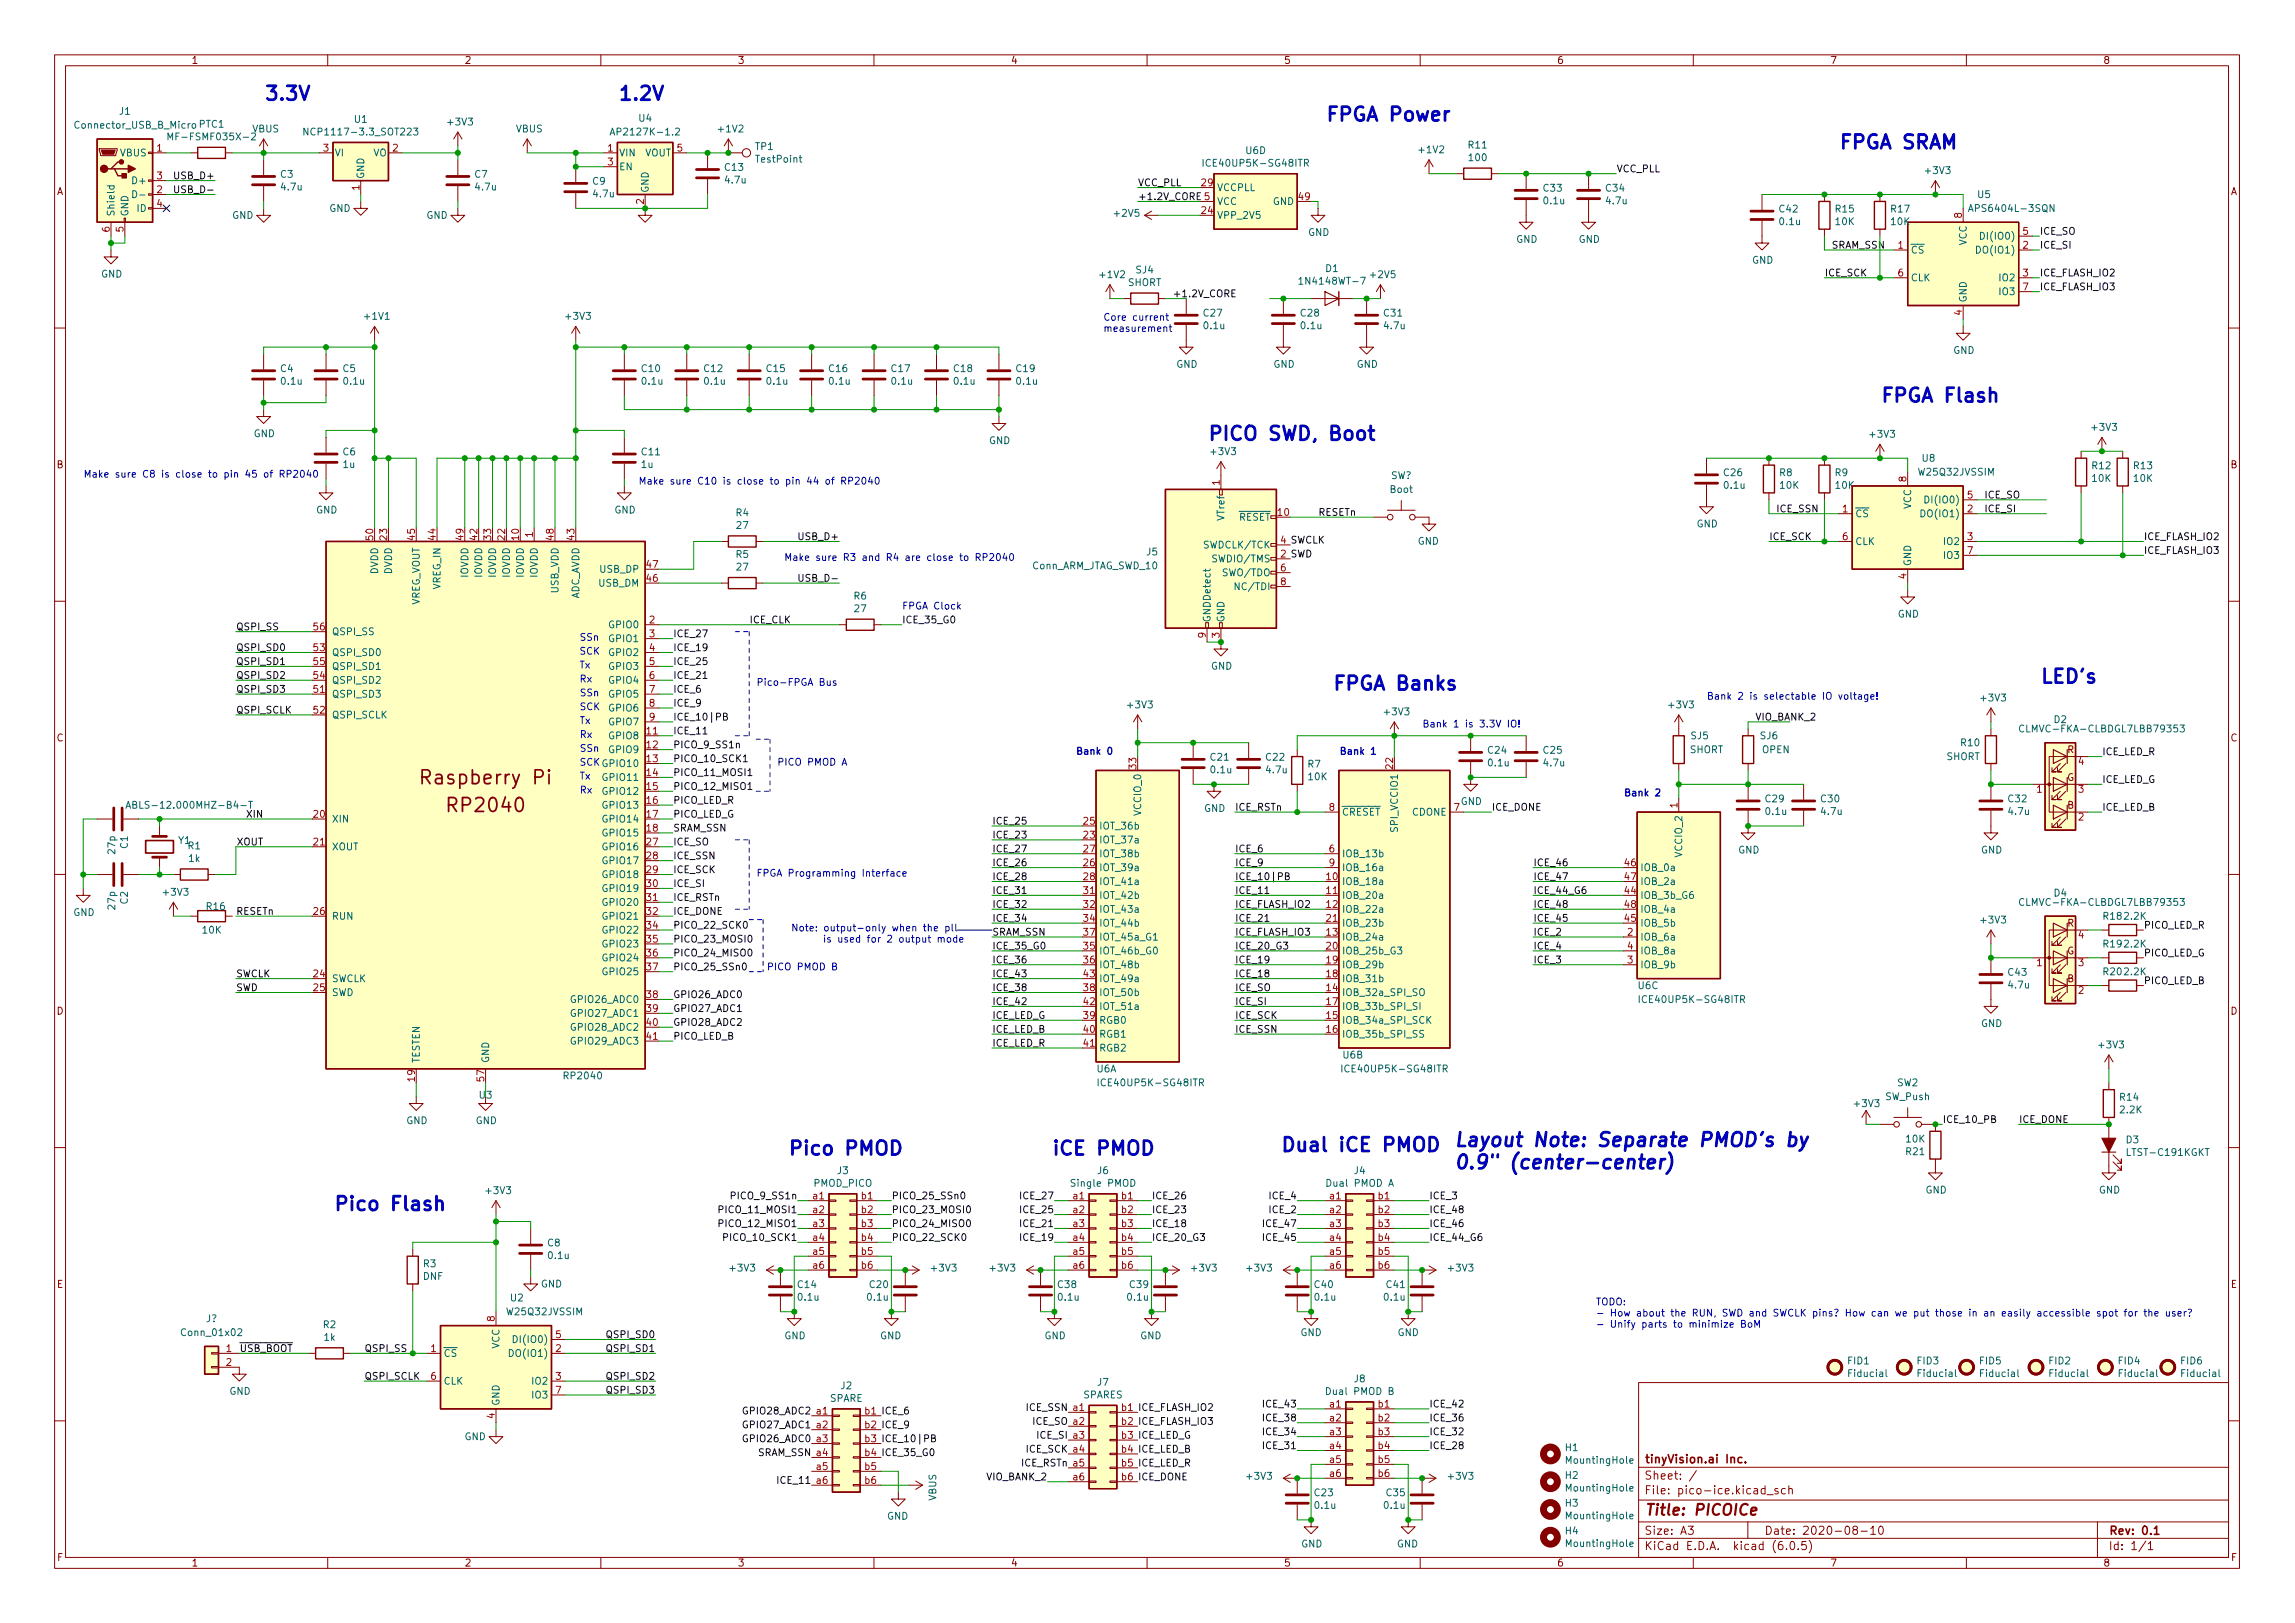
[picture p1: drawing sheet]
<svg xmlns="http://www.w3.org/2000/svg" width="420mm" height="297mm" viewBox="0 0 420 297" stroke-linecap="round" stroke-linejoin="round" font-family="sans-serif">
<defs><g id="words">
<g font-size="3.5" fill="#0000c2">
<text x="48.3" y="18.4">3.3V</text>
<text x="113" y="18.4">1.2V</text>
<text x="242.6" y="22.2">FPGA Power</text>
<text x="336.5" y="27.3">FPGA SRAM</text>
<text x="344.2" y="73.6">FPGA Flash</text>
<text x="221" y="80.6">PICO SWD, Boot</text>
<text x="373.4" y="125.1">LED's</text>
<text x="243.8" y="126.3">FPGA Banks</text>
<text x="266.1" y="209.9">Layout Note: Separate PMOD's by</text>
<text x="144.1" y="211.4">Pico PMOD</text>
<text x="192.4" y="211.4">iCE PMOD</text>
<text x="234.3" y="210.8">Dual iCE PMOD</text>
<text x="266.1" y="214">0.9&quot; (center-center)</text>
<text x="61" y="221.6">Pico Flash</text>
</g>
<g font-size="3.5" fill="#840000">
<text x="78" y="143.5">Raspberry Pi</text>
<text x="82.5" y="148.6">RP2040</text>
</g>
<text font-size="2.8" fill="#840000" x="301" y="277.3">Title: PICOICe</text>
<g font-size="2.1" fill="#840000">
<text x="301" y="267.8">tinyVision.ai Inc.</text>
<text x="301" y="273.5">File: pico-ice.kicad_sch</text>
<text x="301" y="270.8">Sheet: /</text>
<text x="301" y="280.9">Size: A3</text>
<text x="323" y="280.9">Date: 2020-08-10</text>
<text x="386" y="280.9">Rev: 0.1</text>
<text x="301" y="283.7">KiCad E.D.A. kicad (6.0.5)</text>
<text x="386" y="283.7">Id: 1/1</text>
</g>
<g font-size="1.8" fill="#840000">
<text x="35" y="11.7">1</text>
<text x="85" y="11.7">2</text>
<text x="135" y="11.7">3</text>
<text x="185" y="11.7">4</text>
<text x="235" y="11.7">5</text>
<text x="285" y="11.7">6</text>
<text x="335" y="11.7">7</text>
<text x="385" y="11.7">8</text>
<text x="10.3" y="35.7">A</text>
<text x="408.3" y="35.7">A</text>
<text x="10.3" y="85.7">B</text>
<text x="408.3" y="85.7">B</text>
<text x="10.3" y="135.7">C</text>
<text x="378.5" y="137.8">R</text>
<text x="408.3" y="135.7">C</text>
<text x="378.4" y="142.9">G</text>
<text x="378.5" y="148">B</text>
<text x="378.5" y="169.6">R</text>
<text x="378.4" y="174.7">G</text>
<text x="378.5" y="179.7">B</text>
<text x="10.3" y="185.7">D</text>
<text x="408.3" y="185.7">D</text>
<text x="10.4" y="235.7">E</text>
<text x="408.4" y="235.7">E</text>
<text x="10.4" y="285.7">F</text>
<text x="35" y="286.7">1</text>
<text x="85" y="286.7">2</text>
<text x="135" y="286.7">3</text>
<text x="185" y="286.7">4</text>
<text x="235" y="286.7">5</text>
<text x="285" y="286.7">6</text>
<text x="335" y="286.7">7</text>
<text x="385" y="286.7">8</text>
<text x="408.4" y="285.7">F</text>
</g>
<g font-size="1.8" fill="#006464">
<text x="14" y="23.5">Connector_USB_B_Micro</text>
<text x="21.9" y="21">J1</text>
<text x="36.5" y="23.4">PTC1</text>
<text x="64.9" y="22.5">U1</text>
<text x="82.1" y="22.9">+3V3</text>
<text x="117" y="22.3">U4</text>
<text x="22" y="28.6">VBUS</text>
<text x="31.9" y="25.7">MF-FSMF035X-2</text>
<text x="46.2" y="24.2">VBUS</text>
<text x="56.9" y="24.8">NCP1117-3.3_SOT223</text>
<text x="61.2" y="28.6">VI</text>
<text x="68.3" y="28.6">VO</text>
<text x="94.4" y="24.2">VBUS</text>
<text x="112.8" y="24.8">AP2127K-1.2</text>
<text x="113.3" y="28.6">VIN</text>
<text x="118" y="28.6">VOUT</text>
<text x="131.6" y="24.2">+1V2</text>
<text x="138.3" y="27.4">TP1</text>
<text x="138.5" y="29.8">TestPoint</text>
<text x="228.1" y="28.2">U6D</text>
<text x="259.9" y="28">+1V2</text>
<text x="268.9" y="27.2">R11</text>
<text x="269" y="29.5">100</text>
<text x="24.6" y="33.7">D+</text>
<text x="51.4" y="32.5">C3</text>
<text x="51.6" y="34.8">4.7u</text>
<text x="66.7" y="32.8" transform="rotate(-90 66.7 32.8)">GND</text>
<text x="86.9" y="32.5">C7</text>
<text x="87.1" y="34.8">4.7u</text>
<text x="108.5" y="33.8">C9</text>
<text x="113.3" y="31.2">EN</text>
<text x="118.7" y="35.3" transform="rotate(-90 118.7 35.3)">GND</text>
<text x="132.8" y="31.3">C13</text>
<text x="132.9" y="33.6">4.7u</text>
<text x="221.1" y="30.5">ICE40UP5K-SG48ITR</text>
<text x="222.8" y="35">VCCPLL</text>
<text x="282.6" y="35.1">C33</text>
<text x="294.1" y="35.1">C34</text>
<text x="352.6" y="31.8">+3V3</text>
<text x="21" y="39.7" transform="rotate(-90 21 39.7)">Shield</text>
<text x="23.5" y="39.7" transform="rotate(-90 23.5 39.7)">GND</text>
<text x="25.2" y="38.8">ID</text>
<text x="42.5" y="40">GND</text>
<text x="60.3" y="38.8">GND</text>
<text x="78" y="40">GND</text>
<text x="108.7" y="36.1">4.7u</text>
<text x="204.1" y="39.7">+2V5</text>
<text x="222.8" y="40">VPP_2V5</text>
<text x="222.8" y="37.5">VCC</text>
<text x="233.1" y="37.5">GND</text>
<text x="282.7" y="37.4">0.1u</text>
<text x="294.1" y="37.4">4.7u</text>
<text x="325.8" y="38.9">C42</text>
<text x="325.9" y="41.2">0.1u</text>
<text x="336.1" y="38.9">R15</text>
<text x="336.1" y="41.2">10K</text>
<text x="346.3" y="38.9">R17</text>
<text x="346.3" y="41.2">10K</text>
<text x="361.3" y="38.8">APS6404L-3SQN</text>
<text x="362.1" y="36.2">U5</text>
<text x="239.5" y="43.2">GND</text>
<text x="277.6" y="44.4">GND</text>
<text x="289" y="44.4">GND</text>
<text x="349.8" y="46.4">~{CS}</text>
<text x="360" y="44.9" transform="rotate(-90 360 44.9)">VCC</text>
<text x="362.4" y="46.4">DO(IO1)</text>
<text x="363.3" y="43.9">DI(IO0)</text>
<text x="18.5" y="50.8">GND</text>
<text x="201.5" y="50.9">+1V2</text>
<text x="206.5" y="52.3">SHORT</text>
<text x="208" y="50">SJ4</text>
<text x="238.6" y="52.1">1N4148WT-7</text>
<text x="242.7" y="49.8">D1</text>
<text x="251" y="50.9">+2V5</text>
<text x="320.7" y="48.2">GND</text>
<text x="349.8" y="51.5">CLK</text>
<text x="366.2" y="51.5">IO2</text>
<text x="66.9" y="58.5">+1V1</text>
<text x="103.7" y="58.5">+3V3</text>
<text x="220.4" y="57.9">C27</text>
<text x="238.2" y="57.9">C28</text>
<text x="253.4" y="57.9">C31</text>
<text x="360" y="55.4" transform="rotate(-90 360 55.4)">GND</text>
<text x="366.2" y="54">IO3</text>
<text x="220.5" y="60.2">0.1u</text>
<text x="238.3" y="60.2">0.1u</text>
<text x="253.5" y="60.2">4.7u</text>
<text x="357.6" y="64.8">GND</text>
<text x="51.4" y="68.1">C4</text>
<text x="51.6" y="70.4">0.1u</text>
<text x="62.8" y="68.1">C5</text>
<text x="63" y="70.4">0.1u</text>
<text x="117.5" y="68.1">C10</text>
<text x="117.6" y="70.4">0.1u</text>
<text x="129" y="68.1">C12</text>
<text x="129" y="70.4">0.1u</text>
<text x="140.4" y="68.1">C15</text>
<text x="140.5" y="70.4">0.1u</text>
<text x="151.8" y="68.1">C16</text>
<text x="151.9" y="70.4">0.1u</text>
<text x="163.2" y="68.1">C17</text>
<text x="163.3" y="70.4">0.1u</text>
<text x="174.7" y="68.1">C18</text>
<text x="174.8" y="70.4">0.1u</text>
<text x="186.1" y="68.1">C19</text>
<text x="186.2" y="70.4">0.1u</text>
<text x="215.3" y="67.3">GND</text>
<text x="233.1" y="67.3">GND</text>
<text x="248.4" y="67.3">GND</text>
<text x="46.4" y="80">GND</text>
<text x="62.8" y="83.3">C6</text>
<text x="117.5" y="83.3">C11</text>
<text x="181" y="81.3">GND</text>
<text x="221.8" y="83.3">+3V3</text>
<text x="342.5" y="80.1">+3V3</text>
<text x="383.1" y="78.8">+3V3</text>
<text x="62.8" y="85.6">1u</text>
<text x="117.4" y="85.6">1u</text>
<text x="254.6" y="87.7">SW?</text>
<text x="315.6" y="87.1">C26</text>
<text x="315.7" y="89.4">0.1u</text>
<text x="325.8" y="87.1">R8</text>
<text x="325.9" y="89.4">10K</text>
<text x="336" y="87.1">R9</text>
<text x="336.1" y="89.4">10K</text>
<text x="351.4" y="87">W25Q32JVSSIM</text>
<text x="351.9" y="84.5">U8</text>
<text x="383.1" y="85.9">R12</text>
<text x="383.1" y="88.2">10K</text>
<text x="390.7" y="85.9">R13</text>
<text x="390.7" y="88.2">10K</text>
<text x="57.9" y="94">GND</text>
<text x="112.5" y="94">GND</text>
<text x="134.8" y="94.5">R4</text>
<text x="224.2" y="95.1" transform="rotate(-90 224.2 95.1)">VTref</text>
<text x="225.4" y="95.3">~{RESET}</text>
<text x="254.5" y="90.2">Boot</text>
<text x="339.6" y="94.7">~{CS}</text>
<text x="349.9" y="93.2" transform="rotate(-90 349.9 93.2)">VCC</text>
<text x="352.2" y="94.7">DO(IO1)</text>
<text x="353.1" y="92.1">DI(IO0)</text>
<text x="134.9" y="96.8">27</text>
<text x="209.9" y="101.6">J5</text>
<text x="220.8" y="100.4">SWDCLK/TCK</text>
<text x="259.5" y="99.7">GND</text>
<text x="310.6" y="96.5">GND</text>
<text x="339.6" y="99.7">CLK</text>
<text x="356" y="99.7">IO2</text>
<text x="69.2" y="105.1" transform="rotate(-90 69.2 105.1)">DVDD</text>
<text x="71.8" y="105.1" transform="rotate(-90 71.8 105.1)">DVDD</text>
<text x="80.6" y="107.9" transform="rotate(-90 80.6 107.9)">VREG_IN</text>
<text x="85.7" y="105.7" transform="rotate(-90 85.7 105.7)">IOVDD</text>
<text x="88.3" y="105.7" transform="rotate(-90 88.3 105.7)">IOVDD</text>
<text x="90.8" y="105.7" transform="rotate(-90 90.8 105.7)">IOVDD</text>
<text x="93.3" y="105.7" transform="rotate(-90 93.3 105.7)">IOVDD</text>
<text x="95.9" y="105.7" transform="rotate(-90 95.9 105.7)">IOVDD</text>
<text x="98.4" y="105.7" transform="rotate(-90 98.4 105.7)">IOVDD</text>
<text x="109.6" y="107.4">USB_DM</text>
<text x="109.9" y="104.8">USB_DP</text>
<text x="134.8" y="102.1">R5</text>
<text x="134.9" y="104.4">27</text>
<text x="188.8" y="104.2">Conn_ARM_JTAG_SWD_10</text>
<text x="222.4" y="102.9">SWDIO/TMS</text>
<text x="224.2" y="105.4">SWO/TDO</text>
<text x="226.8" y="108">NC/TDI</text>
<text x="349.9" y="103.7" transform="rotate(-90 349.9 103.7)">GND</text>
<text x="356" y="102.3">IO3</text>
<text x="76.8" y="111" transform="rotate(-90 76.8 111)">VREG_VOUT</text>
<text x="102.2" y="108.6" transform="rotate(-90 102.2 108.6)">USB_VDD</text>
<text x="106" y="109.9" transform="rotate(-90 106 109.9)">ADC_AVDD</text>
<text x="156.3" y="109.7">R6</text>
<text x="156.5" y="112">27</text>
<text x="221.6" y="114" transform="rotate(-90 221.6 114)">GNDDetect</text>
<text x="224.2" y="114" transform="rotate(-90 224.2 114)">GND</text>
<text x="347.4" y="113">GND</text>
<text x="60.7" y="116.2">QSPI_SS</text>
<text x="111.7" y="115">GPIO0</text>
<text x="111.7" y="117.5">GPIO1</text>
<text x="60.7" y="120.1">QSPI_SD0</text>
<text x="60.7" y="125.1">QSPI_SD2</text>
<text x="60.7" y="122.6">QSPI_SD1</text>
<text x="111.7" y="120.1">GPIO2</text>
<text x="111.7" y="122.6">GPIO3</text>
<text x="111.7" y="125.1">GPIO4</text>
<text x="221.7" y="122.5">GND</text>
<text x="60.7" y="127.7">QSPI_SD3</text>
<text x="60.7" y="131.5">QSPI_SCLK</text>
<text x="111.7" y="127.7">GPIO5</text>
<text x="111.7" y="130.2">GPIO6</text>
<text x="206.6" y="129.6">+3V3</text>
<text x="253.6" y="130.9">+3V3</text>
<text x="305.6" y="129.6">+3V3</text>
<text x="362.8" y="128.4">+3V3</text>
<text x="111.7" y="135.3">GPIO8</text>
<text x="111.7" y="137.8">GPIO9</text>
<text x="111.7" y="132.8">GPIO7</text>
<text x="272.5" y="137.9">C24</text>
<text x="282.6" y="137.9">C25</text>
<text x="309.3" y="137.8">SHORT</text>
<text x="309.6" y="135.3">SJ5</text>
<text x="322.3" y="135.3">SJ6</text>
<text x="322.6" y="137.8">OPEN</text>
<text x="359.1" y="136.6">R10</text>
<text x="370.8" y="134">CLMVC-FKA-CLBDGL7LBB79353</text>
<text x="376.1" y="132.3">D2</text>
<text x="110.7" y="142.9">GPIO11</text>
<text x="221.7" y="139.2">C21</text>
<text x="221.8" y="141.5">0.1u</text>
<text x="231.8" y="139.2">C22</text>
<text x="231.9" y="141.5">4.7u</text>
<text x="239.5" y="140.5">R7</text>
<text x="239.6" y="142.8">10K</text>
<text x="272.6" y="140.2">0.1u</text>
<text x="282.7" y="140.2">4.7u</text>
<text x="356.3" y="139.1">SHORT</text>
<text x="25.1" y="148">ABLS-12.000MHZ-B4-T</text>
<text x="110.7" y="145.5">GPIO12</text>
<text x="110.7" y="148">GPIO13</text>
<text x="208.9" y="149.1" transform="rotate(-90 208.9 149.1)">VCCIO_0</text>
<text x="220.4" y="148.6">GND</text>
<text x="245.6" y="149.3">~{CRESET}</text>
<text x="258.5" y="149.3">CDONE</text>
<text x="267.4" y="147.3">GND</text>
<text x="323.3" y="146.8">C29</text>
<text x="323.4" y="149.1">0.1u</text>
<text x="333.4" y="146.8">C30</text>
<text x="333.5" y="149.1">4.7u</text>
<text x="367.7" y="146.8">C32</text>
<text x="367.8" y="149.1">4.7u</text>
<text x="23.4" y="155.3" transform="rotate(-90 23.4 155.3)">C1</text>
<text x="32.7" y="154.4">Y1</text>
<text x="34.4" y="155.4">R1</text>
<text x="60.7" y="150.5">XIN</text>
<text x="60.7" y="155.6">XOUT</text>
<text x="110.7" y="150.5">GPIO14</text>
<text x="110.7" y="153.1">GPIO15</text>
<text x="110.7" y="155.6">GPIO16</text>
<text x="201.2" y="154.3">IOT_37a</text>
<text x="201.2" y="151.8">IOT_36b</text>
<text x="255.9" y="151.9" transform="rotate(-90 255.9 151.9)">SPI_VCCIO1</text>
<text x="21.1" y="156.2" transform="rotate(-90 21.1 156.2)">27p</text>
<text x="34.6" y="157.7">1k</text>
<text x="110.7" y="158.2">GPIO17</text>
<text x="110.7" y="160.7">GPIO18</text>
<text x="201.2" y="159.4">IOT_39a</text>
<text x="201.2" y="156.9">IOT_38b</text>
<text x="201.2" y="162">IOT_41a</text>
<text x="245.6" y="162">IOB_18a</text>
<text x="245.6" y="156.9">IOB_13b</text>
<text x="245.6" y="159.4">IOB_16a</text>
<text x="300.2" y="159.4">IOB_0a</text>
<text x="300.2" y="162">IOB_2a</text>
<text x="308" y="156.7" transform="rotate(-90 308 156.7)">VCCIO_2</text>
<text x="318.2" y="156.2">GND</text>
<text x="362.7" y="156.2">GND</text>
<text x="13.4" y="167.6">GND</text>
<text x="21.1" y="166.4" transform="rotate(-90 21.1 166.4)">27p</text>
<text x="23.4" y="165.4" transform="rotate(-90 23.4 165.4)">C2</text>
<text x="30" y="163.9">+3V3</text>
<text x="37.9" y="166.5">R16</text>
<text x="110.7" y="163.2">GPIO19</text>
<text x="110.7" y="165.8">GPIO20</text>
<text x="201.2" y="164.5">IOT_42b</text>
<text x="201.2" y="167">IOT_43a</text>
<text x="245.6" y="164.5">IOB_20a</text>
<text x="245.6" y="167">IOB_22a</text>
<text x="300.2" y="164.5">IOB_3b_G6</text>
<text x="300.2" y="167">IOB_4a</text>
<text x="370.8" y="165.8">CLMVC-FKA-CLBDGL7LBB79353</text>
<text x="376.1" y="164.1">D4</text>
<text x="37.1" y="170.9">10K</text>
<text x="60.7" y="168.3">RUN</text>
<text x="110.7" y="168.3">GPIO21</text>
<text x="110.7" y="170.9">GPIO22</text>
<text x="110.7" y="173.4">GPIO23</text>
<text x="201.2" y="169.6">IOT_44b</text>
<text x="201.2" y="172.1">IOT_45a_G1</text>
<text x="245.6" y="172.1">IOB_24a</text>
<text x="245.6" y="169.6">IOB_23b</text>
<text x="300.2" y="172.1">IOB_6a</text>
<text x="300.2" y="169.6">IOB_5b</text>
<text x="362.8" y="169">+3V3</text>
<text x="385.1" y="168.3">R18</text>
<text x="385.1" y="173.4">R19</text>
<text x="389" y="168.3">2.2K</text>
<text x="389" y="173.4">2.2K</text>
<text x="60.7" y="179.7">SWCLK</text>
<text x="110.7" y="175.9">GPIO24</text>
<text x="110.7" y="178.5">GPIO25</text>
<text x="201.2" y="174.7">IOT_46b_G0</text>
<text x="201.2" y="177.2">IOT_48b</text>
<text x="201.2" y="179.7">IOT_49a</text>
<text x="245.6" y="179.7">IOB_31b</text>
<text x="245.6" y="177.2">IOB_29b</text>
<text x="245.6" y="174.7">IOB_25b_G3</text>
<text x="300.2" y="177.2">IOB_9b</text>
<text x="300.2" y="174.7">IOB_8a</text>
<text x="367.7" y="178.6">C43</text>
<text x="385.1" y="178.5">R20</text>
<text x="389" y="178.5">2.2K</text>
<text x="60.7" y="182.3">SWD</text>
<text x="104.9" y="183.6">GPIO26_ADC0</text>
<text x="201.2" y="182.3">IOT_50b</text>
<text x="201.2" y="184.8">IOT_51a</text>
<text x="245.6" y="182.3">IOB_32a_SPI_SO</text>
<text x="245.6" y="184.8">IOB_33b_SPI_SI</text>
<text x="299.9" y="181">U6C</text>
<text x="300.9" y="183.6">ICE40UP5K-SG48ITR</text>
<text x="367.8" y="180.9">4.7u</text>
<text x="104.9" y="186.1">GPIO27_ADC1</text>
<text x="104.9" y="188.6">GPIO28_ADC2</text>
<text x="104.9" y="191.2">GPIO29_ADC3</text>
<text x="201.2" y="187.4">RGB0</text>
<text x="201.2" y="189.9">RGB1</text>
<text x="245.6" y="187.4">IOB_34a_SPI_SCK</text>
<text x="245.6" y="189.9">IOB_35b_SPI_SS</text>
<text x="362.7" y="187.9">GND</text>
<text x="384.4" y="191.9">+3V3</text>
<text x="76.8" y="194.6" transform="rotate(-90 76.8 194.6)">TESTEN</text>
<text x="89.5" y="194.6" transform="rotate(-90 89.5 194.6)">GND</text>
<text x="103.5" y="197.5">RP2040</text>
<text x="200.8" y="196.3">U6A</text>
<text x="201.2" y="192.4">RGB2</text>
<text x="245.9" y="193.7">U6B</text>
<text x="246.5" y="196.3">ICE40UP5K-SG48ITR</text>
<text x="87.8" y="201.1">U3</text>
<text x="201.9" y="198.8">ICE40UP5K-SG48ITR</text>
<text x="339.6" y="202.6">+3V3</text>
<text x="345.2" y="201.3">SW_Push</text>
<text x="347.3" y="198.8">SW2</text>
<text x="388.2" y="201.4">R14</text>
<text x="388.2" y="203.7">2.2K</text>
<text x="74.4" y="205.7">GND</text>
<text x="87.1" y="205.7">GND</text>
<text x="349" y="209.1">10K</text>
<text x="389.3" y="209.2">D3</text>
<text x="153.3" y="214.9">J3</text>
<text x="200.9" y="214.9">J6</text>
<text x="247.9" y="214.9">J4</text>
<text x="349" y="211.4">R21</text>
<text x="389.7" y="211.5">LTST-C191KGKT</text>
<text x="89.1" y="218.5">+3V3</text>
<text x="149" y="217.2">PMOD_PICO</text>
<text x="196.4" y="217.2">Single PMOD</text>
<text x="243.2" y="217.2">Dual PMOD A</text>
<text x="352.5" y="218.4">GND</text>
<text x="384.2" y="218.4">GND</text>
<text x="77.5" y="231.9">R3</text>
<text x="100.3" y="228.1">C8</text>
<text x="100.5" y="230.4">0.1u</text>
<text x="133.8" y="232.7">+3V3</text>
<text x="170.7" y="232.7">+3V3</text>
<text x="181.4" y="232.7">+3V3</text>
<text x="218.3" y="232.7">+3V3</text>
<text x="228.4" y="232.7">+3V3</text>
<text x="265.3" y="232.7">+3V3</text>
<text x="77.4" y="234.2">DNF</text>
<text x="93.5" y="238.2">U2</text>
<text x="99" y="235.6">GND</text>
<text x="146.1" y="235.7">C14</text>
<text x="146.2" y="238">0.1u</text>
<text x="158.9" y="238">0.1u</text>
<text x="159.3" y="235.7">C20</text>
<text x="193.7" y="235.7">C38</text>
<text x="193.8" y="238">0.1u</text>
<text x="206.5" y="238">0.1u</text>
<text x="206.9" y="235.7">C39</text>
<text x="240.7" y="235.7">C40</text>
<text x="240.8" y="238">0.1u</text>
<text x="253.5" y="238">0.1u</text>
<text x="253.9" y="235.7">C41</text>
<text x="33.5" y="244.5">Conn_01x02</text>
<text x="37.7" y="242">J?</text>
<text x="59.2" y="243.1">R2</text>
<text x="59.3" y="245.4">1k</text>
<text x="93" y="240.7">W25Q32JVSSIM</text>
<text x="94.7" y="245.8">DI(IO0)</text>
<text x="143.6" y="245.1">GND</text>
<text x="161.1" y="245.1">GND</text>
<text x="191.2" y="245.1">GND</text>
<text x="208.7" y="245.1">GND</text>
<text x="238.1" y="244.5">GND</text>
<text x="255.8" y="244.5">GND</text>
<text x="81.2" y="248.3">~{CS}</text>
<text x="91.4" y="246.8" transform="rotate(-90 91.4 246.8)">VCC</text>
<text x="93.8" y="248.3">DO(IO1)</text>
<text x="338.3" y="249.7">FID1</text>
<text x="351" y="249.7">FID3</text>
<text x="362.5" y="249.7">FID5</text>
<text x="375.2" y="249.7">FID2</text>
<text x="387.9" y="249.7">FID4</text>
<text x="399.3" y="249.7">FID6</text>
<text x="42" y="255.3">GND</text>
<text x="81.2" y="253.4">CLK</text>
<text x="91.4" y="257.3" transform="rotate(-90 91.4 257.3)">GND</text>
<text x="97.6" y="253.4">IO2</text>
<text x="97.6" y="255.9">IO3</text>
<text x="151.9" y="256.6">SPARE</text>
<text x="154" y="254.2">J2</text>
<text x="198.3" y="255.9">SPARES</text>
<text x="200.9" y="253.6">J7</text>
<text x="243.2" y="255.3">Dual PMOD B</text>
<text x="247.9" y="253">J8</text>
<text x="338.6" y="252">Fiducial</text>
<text x="351.3" y="252">Fiducial</text>
<text x="362.7" y="252">Fiducial</text>
<text x="375.4" y="252">Fiducial</text>
<text x="388.1" y="252">Fiducial</text>
<text x="399.5" y="252">Fiducial</text>
<text x="85" y="263.6">GND</text>
<text x="286.6" y="265.6">H1</text>
<text x="286.9" y="267.9">MountingHole</text>
<text x="171.4" y="274.7" transform="rotate(-90 171.4 274.7)">VBUS</text>
<text x="228.4" y="270.8">+3V3</text>
<text x="240.7" y="273.8">C23</text>
<text x="253.9" y="273.8">C35</text>
<text x="265.3" y="270.8">+3V3</text>
<text x="286.6" y="275.7">H3</text>
<text x="286.6" y="270.6">H2</text>
<text x="286.9" y="273">MountingHole</text>
<text x="162.4" y="278.1">GND</text>
<text x="240.8" y="276.1">0.1u</text>
<text x="253.5" y="276.1">0.1u</text>
<text x="286.6" y="280.8">H4</text>
<text x="286.9" y="278">MountingHole</text>
<text x="238.2" y="283.2">GND</text>
<text x="255.7" y="283.2">GND</text>
<text x="286.9" y="283.1">MountingHole</text>
</g>
<g font-size="1.8" fill="#a90000">
<text x="28.7" y="27.7">1</text>
<text x="59.2" y="27.7">3</text>
<text x="71.9" y="27.7">2</text>
<text x="111.3" y="27.7">1</text>
<text x="124" y="27.7">5</text>
<text x="28.7" y="35.3">2</text>
<text x="28.7" y="32.8">3</text>
<text x="65.8" y="34.8" transform="rotate(-90 65.8 34.8)">1</text>
<text x="111.3" y="30.3">3</text>
<text x="220" y="34.1">29</text>
<text x="28.7" y="37.9">4</text>
<text x="117.9" y="37.4" transform="rotate(-90 117.9 37.4)">2</text>
<text x="220" y="39.2">24</text>
<text x="220.5" y="36.6">5</text>
<text x="237.8" y="36.6">49</text>
<text x="359.2" y="39.9" transform="rotate(-90 359.2 39.9)">8</text>
<text x="20.1" y="42.4" transform="rotate(-90 20.1 42.4)">6</text>
<text x="22.6" y="42.4" transform="rotate(-90 22.6 42.4)">5</text>
<text x="347.5" y="45.5">1</text>
<text x="370.3" y="45.5">2</text>
<text x="370.3" y="43">5</text>
<text x="347.5" y="50.6">6</text>
<text x="370.3" y="50.6">3</text>
<text x="370.3" y="53.1">7</text>
<text x="359.2" y="57.7" transform="rotate(-90 359.2 57.7)">4</text>
<text x="223.3" y="88.8" transform="rotate(-90 223.3 88.8)">1</text>
<text x="349" y="88.2" transform="rotate(-90 349 88.2)">8</text>
<text x="234" y="94.4">10</text>
<text x="337.3" y="93.8">1</text>
<text x="360.2" y="93.8">2</text>
<text x="360.2" y="91.2">5</text>
<text x="68.3" y="98.8" transform="rotate(-90 68.3 98.8)">50</text>
<text x="70.9" y="98.8" transform="rotate(-90 70.9 98.8)">23</text>
<text x="75.9" y="98.8" transform="rotate(-90 75.9 98.8)">45</text>
<text x="79.8" y="98.8" transform="rotate(-90 79.8 98.8)">44</text>
<text x="84.8" y="98.8" transform="rotate(-90 84.8 98.8)">49</text>
<text x="87.4" y="98.8" transform="rotate(-90 87.4 98.8)">42</text>
<text x="89.9" y="98.8" transform="rotate(-90 89.9 98.8)">33</text>
<text x="92.5" y="98.8" transform="rotate(-90 92.5 98.8)">22</text>
<text x="95" y="98.8" transform="rotate(-90 95 98.8)">10</text>
<text x="97.5" y="98.3" transform="rotate(-90 97.5 98.3)">1</text>
<text x="101.3" y="98.8" transform="rotate(-90 101.3 98.8)">48</text>
<text x="105.2" y="98.8" transform="rotate(-90 105.2 98.8)">43</text>
<text x="337.3" y="98.8">6</text>
<text x="360.2" y="98.8">3</text>
<text x="360.2" y="101.4">7</text>
<text x="118.4" y="106.5">46</text>
<text x="118.4" y="103.9">47</text>
<text x="234.5" y="104.6">6</text>
<text x="234.5" y="107.1">8</text>
<text x="349" y="105.9" transform="rotate(-90 349 105.9)">4</text>
<text x="57.4" y="119.2">53</text>
<text x="57.4" y="115.4">56</text>
<text x="118.9" y="114.1">2</text>
<text x="118.9" y="116.6">3</text>
<text x="118.9" y="119.2">4</text>
<text x="220.7" y="116.7" transform="rotate(-90 220.7 116.7)">9</text>
<text x="223.3" y="116.7" transform="rotate(-90 223.3 116.7)">3</text>
<text x="57.4" y="124.2">54</text>
<text x="57.4" y="121.7">55</text>
<text x="118.9" y="121.7">5</text>
<text x="118.9" y="124.2">6</text>
<text x="57.4" y="126.8">51</text>
<text x="57.4" y="130.6">52</text>
<text x="118.9" y="126.8">7</text>
<text x="118.9" y="129.3">8</text>
<text x="118.9" y="131.9">9</text>
<text x="118.4" y="134.4">11</text>
<text x="118.4" y="136.9">12</text>
<text x="118.4" y="139.5">13</text>
<text x="118.4" y="142">14</text>
<text x="208" y="140.7" transform="rotate(-90 208 140.7)">33</text>
<text x="255" y="140.7" transform="rotate(-90 255 140.7)">22</text>
<text x="380.5" y="140">4</text>
<text x="57.4" y="149.6">20</text>
<text x="118.4" y="144.6">15</text>
<text x="118.4" y="147.1">16</text>
<text x="118.4" y="149.6">17</text>
<text x="243.3" y="148.4">8</text>
<text x="266.2" y="148.4">7</text>
<text x="307.1" y="147.8" transform="rotate(-90 307.1 147.8)">1</text>
<text x="372.9" y="145.1">1</text>
<text x="380.5" y="145.1">3</text>
<text x="57.4" y="154.7">21</text>
<text x="118.4" y="152.2">18</text>
<text x="118.4" y="154.7">27</text>
<text x="198.4" y="153.5">23</text>
<text x="198.4" y="150.9">25</text>
<text x="198.4" y="156">27</text>
<text x="243.3" y="156">6</text>
<text x="380.5" y="150.2">2</text>
<text x="118.4" y="157.3">28</text>
<text x="118.4" y="159.8">29</text>
<text x="198.4" y="158.5">26</text>
<text x="198.4" y="161.1">28</text>
<text x="242.9" y="161.1">10</text>
<text x="243.3" y="158.5">9</text>
<text x="297.5" y="158.5">46</text>
<text x="297.5" y="161.1">47</text>
<text x="57.4" y="167.4">26</text>
<text x="118.4" y="162.3">30</text>
<text x="118.4" y="164.9">31</text>
<text x="118.4" y="167.4">32</text>
<text x="198.4" y="163.6">31</text>
<text x="198.4" y="166.2">32</text>
<text x="242.9" y="163.6">11</text>
<text x="242.9" y="166.2">12</text>
<text x="297.5" y="163.6">44</text>
<text x="297.5" y="166.2">48</text>
<text x="118.4" y="170">34</text>
<text x="118.4" y="172.5">35</text>
<text x="198.4" y="168.7">34</text>
<text x="198.4" y="173.8">35</text>
<text x="198.4" y="171.2">37</text>
<text x="242.9" y="171.2">13</text>
<text x="242.9" y="173.8">20</text>
<text x="242.9" y="168.7">21</text>
<text x="297.5" y="168.7">45</text>
<text x="298" y="171.2">2</text>
<text x="298" y="173.8">4</text>
<text x="380.5" y="171.7">4</text>
<text x="57.4" y="178.9">24</text>
<text x="118.4" y="175">36</text>
<text x="118.4" y="177.6">37</text>
<text x="198.4" y="176.3">36</text>
<text x="198.4" y="178.9">43</text>
<text x="242.9" y="178.9">18</text>
<text x="242.9" y="176.3">19</text>
<text x="298" y="176.3">3</text>
<text x="372.9" y="176.8">1</text>
<text x="380.5" y="176.8">3</text>
<text x="57.4" y="181.4">25</text>
<text x="118.4" y="182.7">38</text>
<text x="118.4" y="185.2">39</text>
<text x="198.4" y="181.4">38</text>
<text x="198.4" y="183.9">42</text>
<text x="242.9" y="181.4">14</text>
<text x="242.9" y="183.9">17</text>
<text x="380.5" y="181.9">2</text>
<text x="118.4" y="187.7">40</text>
<text x="118.4" y="190.3">41</text>
<text x="198.4" y="186.5">39</text>
<text x="198.4" y="189">40</text>
<text x="198.4" y="191.6">41</text>
<text x="242.9" y="186.5">15</text>
<text x="242.9" y="189">16</text>
<text x="75.9" y="197.9" transform="rotate(-90 75.9 197.9)">19</text>
<text x="88.6" y="197.9" transform="rotate(-90 88.6 197.9)">57</text>
<text x="148.9" y="219.5">a1</text>
<text x="157.7" y="219.5">b1</text>
<text x="196.5" y="219.5">a1</text>
<text x="205.3" y="219.5">b1</text>
<text x="243.5" y="219.5">a1</text>
<text x="252.3" y="219.5">b1</text>
<text x="148.9" y="222">a2</text>
<text x="148.9" y="224.6">a3</text>
<text x="148.9" y="227.1">a4</text>
<text x="157.7" y="222">b2</text>
<text x="157.7" y="224.6">b3</text>
<text x="157.7" y="227.1">b4</text>
<text x="196.5" y="222">a2</text>
<text x="196.5" y="224.6">a3</text>
<text x="196.5" y="227.1">a4</text>
<text x="205.3" y="222">b2</text>
<text x="205.3" y="224.6">b3</text>
<text x="205.3" y="227.1">b4</text>
<text x="243.5" y="222">a2</text>
<text x="243.5" y="224.6">a3</text>
<text x="243.5" y="227.1">a4</text>
<text x="252.3" y="222">b2</text>
<text x="252.3" y="224.6">b3</text>
<text x="252.3" y="227.1">b4</text>
<text x="148.9" y="229.7">a5</text>
<text x="148.9" y="232.2">a6</text>
<text x="157.7" y="229.7">b5</text>
<text x="157.7" y="232.2">b6</text>
<text x="196.5" y="229.7">a5</text>
<text x="196.5" y="232.2">a6</text>
<text x="205.3" y="229.7">b5</text>
<text x="205.3" y="232.2">b6</text>
<text x="243.5" y="229.7">a5</text>
<text x="243.5" y="232.2">a6</text>
<text x="252.3" y="229.7">b5</text>
<text x="252.3" y="232.2">b6</text>
<text x="90.6" y="241.8" transform="rotate(-90 90.6 241.8)">8</text>
<text x="101.7" y="244.9">5</text>
<text x="41.4" y="247.4">1</text>
<text x="41.4" y="250">2</text>
<text x="78.9" y="247.4">1</text>
<text x="101.7" y="247.4">2</text>
<text x="78.9" y="252.5">6</text>
<text x="101.7" y="252.5">3</text>
<text x="101.7" y="255.1">7</text>
<text x="243.5" y="257.6">a1</text>
<text x="252.3" y="257.6">b1</text>
<text x="90.6" y="259.6" transform="rotate(-90 90.6 259.6)">4</text>
<text x="243.5" y="260.1">a2</text>
<text x="243.5" y="262.7">a3</text>
<text x="252.3" y="260.1">b2</text>
<text x="252.3" y="262.7">b3</text>
<text x="149.5" y="269">a5</text>
<text x="158.4" y="269">b5</text>
<text x="243.5" y="265.2">a4</text>
<text x="243.5" y="267.8">a5</text>
<text x="252.3" y="265.2">b4</text>
<text x="252.3" y="267.8">b5</text>
<text x="158.4" y="271.6">b6</text>
<text x="196.5" y="270.9">a6</text>
<text x="243.5" y="270.3">a6</text>
<text x="252.3" y="270.3">b6</text>
</g>
<g font-size="1.8" fill="#0f0f0f">
<text x="32.3" y="32.8">USB_D+</text>
<text x="32.8" y="35.3">USB_D-</text>
<text x="208.3" y="34.1">VCC_PLL</text>
<text x="295.9" y="31.5">VCC_PLL</text>
<text x="208.3" y="36.6">+1.2V_CORE</text>
<text x="335.3" y="45.5">SRAM_SSN</text>
<text x="373.4" y="45.5">ICE_SI</text>
<text x="373.4" y="43">ICE_SO</text>
<text x="334" y="50.6">ICE_SCK</text>
<text x="373.4" y="50.6">ICE_FLASH_IO2</text>
<text x="373.4" y="53.1">ICE_FLASH_IO3</text>
<text x="214.6" y="54.4">+1.2V_CORE</text>
<text x="241.3" y="94.4">RESETn</text>
<text x="325.1" y="93.8">ICE_SSN</text>
<text x="363.2" y="93.8">ICE_SI</text>
<text x="363.2" y="91.2">ICE_SO</text>
<text x="146.6" y="98.8">USB_D+</text>
<text x="234.5" y="99.5">4 SWCLK</text>
<text x="323.8" y="98.8">ICE_SCK</text>
<text x="392.4" y="101.4">ICE_FLASH_IO3</text>
<text x="392.4" y="98.8">ICE_FLASH_IO2</text>
<text x="147.1" y="106.5">USB_D-</text>
<text x="234.5" y="102">2 SWD</text>
<text x="43.2" y="115.3">QSPI_SS</text>
<text x="43.2" y="119.2">QSPI_SD0</text>
<text x="123.2" y="116.6">ICE_27</text>
<text x="123.2" y="119.2">ICE_19</text>
<text x="137.2" y="114.1">ICE_CLK</text>
<text x="165.1" y="114.1">ICE_35_G0</text>
<text x="43.2" y="121.7">QSPI_SD1</text>
<text x="43.2" y="124.2">QSPI_SD2</text>
<text x="123.2" y="121.7">ICE_25</text>
<text x="123.2" y="124.2">ICE_21</text>
<text x="43.2" y="130.6">QSPI_SCLK</text>
<text x="43.2" y="126.8">QSPI_SD3</text>
<text x="123.2" y="131.9">ICE_10|PB</text>
<text x="123.2" y="129.3">ICE_9</text>
<text x="123.2" y="126.8">ICE_6</text>
<text x="321.3" y="131.9">VIO_BANK_2</text>
<text x="123.2" y="136.9">PICO_9_SS1n</text>
<text x="123.2" y="134.4">ICE_11</text>
<text x="123.2" y="139.5">PICO_10_SCK1</text>
<text x="123.2" y="142">PICO_11_MOSI1</text>
<text x="384.8" y="143.3">ICE_LED_G</text>
<text x="384.8" y="138.2">ICE_LED_R</text>
<text x="45.3" y="149.6">XIN</text>
<text x="123.2" y="149.6">PICO_LED_G</text>
<text x="123.2" y="147.1">PICO_LED_R</text>
<text x="123.2" y="144.6">PICO_12_MISO1</text>
<text x="226.1" y="148.4">ICE_RSTn</text>
<text x="273" y="148.4">ICE_DONE</text>
<text x="384.8" y="148.4">ICE_LED_B</text>
<text x="43.3" y="154.7">XOUT</text>
<text x="123.2" y="154.7">ICE_SO</text>
<text x="123.2" y="152.2">SRAM_SSN</text>
<text x="181.6" y="150.9">ICE_25</text>
<text x="181.6" y="156">ICE_27</text>
<text x="181.6" y="153.4">ICE_23</text>
<text x="226.1" y="156">ICE_6</text>
<text x="123.2" y="157.3">ICE_SSN</text>
<text x="123.2" y="159.8">ICE_SCK</text>
<text x="181.6" y="161.1">ICE_28</text>
<text x="181.6" y="158.5">ICE_26</text>
<text x="226.1" y="158.5">ICE_9</text>
<text x="226.1" y="161.1">ICE_10|PB</text>
<text x="280.7" y="161.1">ICE_47</text>
<text x="280.7" y="158.5">ICE_46</text>
<text x="43.2" y="167.4">RESETn</text>
<text x="123.2" y="167.4">ICE_DONE</text>
<text x="123.2" y="162.3">ICE_SI</text>
<text x="123.2" y="164.9">ICE_RSTn</text>
<text x="181.6" y="163.6">ICE_31</text>
<text x="181.6" y="166.1">ICE_32</text>
<text x="226.1" y="163.6">ICE_11</text>
<text x="226.1" y="166.1">ICE_FLASH_IO2</text>
<text x="280.7" y="163.6">ICE_44_G6</text>
<text x="280.7" y="166.1">ICE_48</text>
<text x="123.2" y="172.5">PICO_23_MOSI0</text>
<text x="123.2" y="170">PICO_22_SCK0</text>
<text x="181.6" y="168.7">ICE_34</text>
<text x="181.6" y="173.8">ICE_35_G0</text>
<text x="181.6" y="171.2">SRAM_SSN</text>
<text x="226.1" y="173.8">ICE_20_G3</text>
<text x="226.1" y="168.7">ICE_21</text>
<text x="226.1" y="171.2">ICE_FLASH_IO3</text>
<text x="280.7" y="173.8">ICE_4</text>
<text x="280.7" y="168.7">ICE_45</text>
<text x="280.7" y="171.2">ICE_2</text>
<text x="392.4" y="170">PICO_LED_R</text>
<text x="43.2" y="178.8">SWCLK</text>
<text x="123.2" y="175">PICO_24_MISO0</text>
<text x="123.2" y="177.6">PICO_25_SSn0</text>
<text x="181.6" y="176.3">ICE_36</text>
<text x="181.6" y="178.8">ICE_43</text>
<text x="226.1" y="176.3">ICE_19</text>
<text x="226.1" y="178.8">ICE_18</text>
<text x="280.7" y="176.3">ICE_3</text>
<text x="392.4" y="175">PICO_LED_G</text>
<text x="43.2" y="181.4">SWD</text>
<text x="123.2" y="182.7">GPIO26_ADC0</text>
<text x="123.2" y="185.2">GPIO27_ADC1</text>
<text x="181.6" y="181.4">ICE_38</text>
<text x="181.6" y="183.9">ICE_42</text>
<text x="226.1" y="181.4">ICE_SO</text>
<text x="226.1" y="183.9">ICE_SI</text>
<text x="392.4" y="180.1">PICO_LED_B</text>
<text x="123.2" y="187.7">GPIO28_ADC2</text>
<text x="123.2" y="190.3">PICO_LED_B</text>
<text x="181.6" y="191.5">ICE_LED_R</text>
<text x="181.6" y="186.5">ICE_LED_G</text>
<text x="181.6" y="189">ICE_LED_B</text>
<text x="226.1" y="186.5">ICE_SCK</text>
<text x="226.1" y="189">ICE_SSN</text>
<text x="355.6" y="205.5">ICE_10_PB</text>
<text x="369.6" y="205.5">ICE_DONE</text>
<text x="134.4" y="219.5">PICO_9_SS1n</text>
<text x="163.2" y="219.5">PICO_25_SSn0</text>
<text x="187.1" y="219.5">ICE_27</text>
<text x="210.8" y="219.5">ICE_26</text>
<text x="232.6" y="219.5">ICE_4</text>
<text x="261.6" y="219.5">ICE_3</text>
<text x="132.3" y="222">PICO_11_MOSI1</text>
<text x="132.3" y="224.6">PICO_12_MISO1</text>
<text x="133.1" y="227.1">PICO_10_SCK1</text>
<text x="163.2" y="222">PICO_23_MOSI0</text>
<text x="163.2" y="227.1">PICO_22_SCK0</text>
<text x="163.2" y="224.6">PICO_24_MISO0</text>
<text x="187.1" y="227.1">ICE_19</text>
<text x="187.1" y="224.6">ICE_21</text>
<text x="187.1" y="222">ICE_25</text>
<text x="210.8" y="224.6">ICE_18</text>
<text x="210.8" y="222">ICE_23</text>
<text x="210.8" y="227.1">ICE_20_G3</text>
<text x="231.6" y="224.6">ICE_47</text>
<text x="231.6" y="227.1">ICE_45</text>
<text x="232.6" y="222">ICE_2</text>
<text x="261.6" y="227.1">ICE_44_G6</text>
<text x="261.6" y="222">ICE_48</text>
<text x="261.6" y="224.6">ICE_46</text>
<text x="111.4" y="244.9">QSPI_SD0</text>
<text x="43.8" y="247.4">~{USB_BOOT}</text>
<text x="66.7" y="247.4">QSPI_SS</text>
<text x="111.4" y="247.4">QSPI_SD1</text>
<text x="66.7" y="252.5">QSPI_SCLK</text>
<text x="111.4" y="255">QSPI_SD3</text>
<text x="111.4" y="252.5">QSPI_SD2</text>
<text x="231.6" y="257.6">ICE_43</text>
<text x="261.6" y="257.6">ICE_42</text>
<text x="136.4" y="263.9">GPIO26_ADC0 a3</text>
<text x="136.4" y="258.9">GPIO28_ADC2 a1</text>
<text x="136.4" y="261.4">GPIO27_ADC1 a2</text>
<text x="158.4" y="258.9">b1 ICE_6</text>
<text x="158.4" y="261.4">b2 ICE_9</text>
<text x="158.4" y="263.9">b3 ICE_10|PB</text>
<text x="188" y="258.2">ICE_SSN a1</text>
<text x="189.1" y="260.8">ICE_SO a2</text>
<text x="190" y="263.3">ICE_SI a3</text>
<text x="205.3" y="258.2">b1 ICE_FLASH_IO2</text>
<text x="205.3" y="260.8">b2 ICE_FLASH_IO3</text>
<text x="205.3" y="263.3">b3 ICE_LED_G</text>
<text x="231.6" y="260.1">ICE_38</text>
<text x="231.6" y="262.7">ICE_34</text>
<text x="261.6" y="262.7">ICE_32</text>
<text x="261.6" y="260.1">ICE_36</text>
<text x="138.8" y="266.5">SRAM_SSN a4</text>
<text x="158.4" y="266.5">b4 ICE_35_G0</text>
<text x="187" y="268.4">ICE_RSTn a5</text>
<text x="187.9" y="265.8">ICE_SCK a4</text>
<text x="205.3" y="265.8">b4 ICE_LED_B</text>
<text x="205.3" y="268.4">b5 ICE_LED_R</text>
<text x="231.6" y="265.2">ICE_31</text>
<text x="261.6" y="265.2">ICE_28</text>
<text x="142.7" y="271.6">ICE_11 a6</text>
<text x="180.7" y="270.9">VIO_BANK_2</text>
<text x="205.3" y="270.9">b6 ICE_DONE</text>
</g>
<g font-size="1.8" fill="#0000c2">
<text x="201.9" y="58.7">Core current</text>
<text x="201.9" y="60.7">measurement</text>
<text x="15.2" y="87.4">Make sure C8 is close to pin 45 of RP2040</text>
<text x="116.8" y="88.7">Make sure C10 is close to pin 44 of RP2040</text>
<text x="143.5" y="102.6">Make sure R3 and R4 are close to RP2040</text>
<text x="165.1" y="111.5">FPGA Clock</text>
<text x="106" y="119.8">SCK</text>
<text x="106" y="117.3">SSn</text>
<text x="106" y="122.3">Tx</text>
<text x="106" y="124.9">Rx</text>
<text x="138.4" y="125.5">Pico-FPGA Bus</text>
<text x="106" y="130">SCK</text>
<text x="106.1" y="127.4">SSn</text>
<text x="312.4" y="128">Bank 2 is selectable IO voltage!</text>
<text x="106" y="132.5">Tx</text>
<text x="106.1" y="135.1">Rx</text>
<text x="106.1" y="137.6">SSn</text>
<text x="260.3" y="133.1">Bank 1 is 3.3V IO!</text>
<text x="106" y="140.1">SCK GPIO10</text>
<text x="106" y="142.7">Tx</text>
<text x="142.2" y="140.1">PICO PMOD A</text>
<text x="196.8" y="138.1">Bank 0</text>
<text x="245.1" y="138.1">Bank 1</text>
<text x="106.1" y="145.2">Rx</text>
<text x="297.2" y="145.7">Bank 2</text>
<text x="138.4" y="160.4">FPGA Programming Interface</text>
<text x="144.8" y="170.5">Note: output-only when the pll</text>
<text x="147.7" y="172.5">is used for 2 output mode</text>
<text x="140.3" y="177.6">PICO PMOD B</text>
<text x="292.1" y="238.9">TODO:</text>
<text x="292.1" y="240.9">- How about the RUN, SWD and SWCLK pins? How can we put those in an easily accessible spot for the user?</text>
<text x="292.1" y="243">- Unify parts to minimize BoM</text>
</g>
</g></defs>
<g fill="none" stroke="#840000" stroke-width=".18">
<path d="M10 10h400v277h-400zM12 12h396v273h-396zM60 10v2M110 10v2M160 10v2M210 10v2M260 10v2M310 10v2M360 10v2M18.2 27.2h3.3v.3l-.3 1h-2.8zM22.7 39.9h.3v.8h-.3zM27.2 38h.7v.3h-.7z"/>
<path d="M27.2 35.5h.7v.2h-.7zM27.2 32.9h.7v.3h-.7zM27.2 27.8h.7v.3h-.7zM27.9 28h2.6M27.9 35.6h2.6M27.9 33.1h2.6M27.9 38.1h2.6M34.9 28h1.3M41.3 28h1.2M48.3 38.1v1.3h1.2l-1.2 1.3-1.3-1.3h1.3M48.3 25.4v2.6M48.3 29.2v2.8"/>
<path d="M48.3 34.1v2.8M48.3 25.4l-.8 1.3M48.3 25.4l.7 1.3M58.4 28h2.6M66 36.9v1.2h1.3l-1.3 1.3-1.2-1.3h1.2M66 33.1v2.5M71.1 28h2.6M83.8 38.1v1.3h1.3l-1.3 1.3-1.3-1.3h1.3M83.8 24.2v2.5M83.8 29.2v2.8M83.8 34.1v2.8M83.8 24.2l-.7 1.2"/>
<path d="M83.8 24.2l.8 1.2M96.5 25.4l-.7 1.3M96.5 25.4v2.6M96.5 25.4l.8 1.3M105.4 30.5v2.8M105.4 35.3v2.8M110.5 28h2.5M110.5 30.5h2.5M118.1 35.6v3.8h1.3l-1.3 1.3-1.3-1.3h1.3M123.2 28h2.5M129.5 28v2.8M129.5 32.8v2.8"/>
<path d="M133.3 25.4v2.6h2.6M133.3 25.4l-.7 1.3M133.3 25.4l.8 1.3M209.5 39.4l1.3 .8M209.5 39.4h2.6M210.8 38.6l-1.3 .8M219.7 36.9h2.5M241.3 38.1v1.3h1.3l-1.3 1.3-1.3-1.3h1.3M261.6 29.2l-.7 1.3M261.6 29.2v2.6M261.6 29.2l.8 1.3M266.7 31.8h1.3"/>
<path d="M273 31.8h1.3M279.4 36.6v4.1h1.3l-1.3 1.2-1.3-1.2h1.3M279.4 31.8v2.8M290.8 36.6v4.1h1.3l-1.3 1.2-1.2-1.2h1.2M290.8 31.8v2.8M322.6 35.6v2.8M334 35.6v1.3M344.2 35.6v1.3M354.3 33.1v2.5M354.3 33.1l-.7 1.2M354.3 33.1l.8 1.2M359.4 38.1v2.6"/>
<path d="M20.3 45.8v1.2h1.3l-1.3 1.3-1.3-1.3h1.3M20.3 40.7v2.5M22.9 40.7v2.5M68.6 59.7l-.8 1.3M68.6 59.7v2.6M68.6 59.7l.7 1.3M105.4 59.7l-.8 1.3M105.4 59.7v2.6M105.4 59.7l.8 1.3M203.2 52.1l-.8 1.3M203.2 52.1v2.5M203.2 52.1l.8 1.3"/>
<path d="M205.7 54.6h1.3M212.1 54.6h1.3M217.2 59.5v4h1.2l-1.2 1.3-1.3-1.3h1.3M217.2 54.6v2.8M234.9 59.5v4h1.3l-1.3 1.3-1.2-1.3h1.2M234.9 54.6v2.8M240 54.6h7.6M250.2 59.5v4h1.3l-1.3 1.3-1.3-1.3h1.3M250.2 54.6v2.8M252.7 52.1l-.7 1.3M252.7 52.1v2.5M252.7 52.1l.8 1.3"/>
<path d="M322.6 40.4v4.1h1.2l-1.2 1.3-1.3-1.3h1.3M334 41.9v1.3M344.2 41.9v1.3M346.7 45.8h2.5M346.7 50.8h2.5M359.4 59.7v1.3h1.3l-1.3 1.3-1.3-1.3h1.3M359.4 55.9v2.6M369.6 45.8h2.5M369.6 50.8h2.5M369.6 43.2h2.5M369.6 53.4h2.5M10 60h2"/>
<path d="M48.3 75v1.2h1.2l-1.2 1.3-1.3-1.3h1.3M48.3 64.8v2.8M48.3 69.6v2.8M59.7 64.8v2.8M59.7 69.6v2.8M114.3 64.8v2.8M114.3 69.6v2.8M125.7 64.8v2.8M125.7 69.6v2.8M137.2 64.8v2.8M137.2 69.6v2.8M148.6 64.8v2.8"/>
<path d="M148.6 69.6v2.8M160 64.8v2.8M160 69.6v2.8M171.4 64.8v2.8M171.4 69.6v2.8M182.9 76.2v1.3h1.2l-1.2 1.3-1.3-1.3h1.3M182.9 64.8v2.8M182.9 69.6v2.8M408 60h2M59.7 88.9v1.3h1.3l-1.3 1.3-1.3-1.3h1.3M59.7 80v2.8M59.7 84.9v2.8"/>
<path d="M97.8 96.6v2.5M114.3 88.9v1.3h1.3l-1.3 1.3-1.3-1.3h1.3M114.3 80v2.8M114.3 84.9v2.8M132.1 99.1h1.2M138.4 99.1h1.3M223.3 89.6h.5v1h-.5zM223.5 84.5l-.7 1.3M223.5 84.5v5.1M223.5 84.5l.8 1.3M232.7 99.5h1v.5h-1zM233.7 99.7h2.5"/>
<path d="M251.5 94.7h2.5M254 93.4h5.1M256.5 91.6v1.8M259.1 94.7h2.5v1.2h-1.3l1.3 1.3 1.3-1.3h-1.3M312.4 88.7v4h1.3l-1.3 1.3-1.3-1.3h1.3M312.4 83.9v2.8M323.8 83.9v1.2M323.8 90.2v1.3M334 83.9v1.2M334 90.2v1.3M336.5 94h2.6M336.5 99.1h2.6"/>
<path d="M344.2 81.3v2.6M344.2 81.3l-.8 1.3M344.2 81.3l.7 1.3M349.2 86.4v2.5M359.4 94h2.5M359.4 99.1h2.5M359.4 91.5h2.5M381 82.6v1.3M381 88.9v1.3M384.8 80l-.8 1.3M384.8 80v2.6M384.8 80l.8 1.3"/>
<path d="M388.6 82.6v1.3M388.6 88.9v1.3M10 110h2M118.1 114.3h2.5M118.1 116.9h2.5M118.1 119.4h2.5M132.1 106.7h1.2M138.4 106.7h1.3M153.7 114.3h1.2M160 114.3h1.3M220.7 114h.5v1h-.5zM221 115v2.5"/>
<path d="M223.3 114h.5v1h-.5zM223.5 115v3.8h1.3l-1.3 1.3-1.3-1.3h1.3M232.7 104.6h1v.5h-1zM232.7 102h1v.5h-1zM232.7 107.1h1v.5h-1zM233.7 102.3h2.5M233.7 104.8h2.5M233.7 107.4h2.5M349.2 108v1.3h1.3l-1.3 1.2-1.2-1.2h1.2M349.2 104.2v2.5M359.4 101.6h2.5M408 110h2"/>
<path d="M57.1 127h2.6M118.1 134.7h2.5M118.1 122h2.5M118.1 127h2.5M118.1 124.5h2.5M118.1 129.6h2.5M118.1 132.1h2.5M208.3 130.8l-.8 1.3M208.3 130.8v2.6M208.3 130.8l.7 1.3M218.4 135.9v2.8M228.6 135.9v2.8"/>
<path d="M237.5 137.2v1.3M255.3 132.1l-.8 1.3M255.3 132.1v2.6M255.3 132.1l.7 1.3M269.2 139.5v4h1.3l-1.3 1.3-1.2-1.3h1.2M269.2 134.7v2.8M279.4 134.7v2.8M279.4 139.5v2.8M307.3 130.8v3.9M307.3 139.7v1.3M307.3 130.8l-.7 1.3M307.3 130.8l.8 1.3"/>
<path d="M320 133.4v1.3M320 139.7v1.3M364.5 129.6v2.5M364.5 133.4v1.3M364.5 139.7v1.3M364.5 129.6l-.8 1.2M364.5 129.6l.8 1.2M377.2 139.7l-1.5 1.6h.7h-.7v-.8M378.2 139.7l-1.5 1.6h.7h-.7v-.8M382.3 138.5h-7.1v10.1h7.1M17.8 149.9h2.8M22.6 149.9h2.8"/>
<path d="M29.2 151.2v1.9M29.2 156.9v1.9M57.1 155h2.6M218.4 140.8v2.7M222.2 143.5v1.3h1.3l-1.3 1.3-1.2-1.3h1.2M228.6 140.8v2.7M237.5 143.5v1.3M242.6 156.2h2.5M242.6 148.6h2.5M242.6 158.8h2.5M265.4 148.6h2.6M307.3 146.1v2.5"/>
<path d="M320 148.4v4h1.3l-1.3 1.3-1.2-1.3h1.2M320 143.5v2.8M330.2 143.5v2.8M330.2 148.4v2.8M364.5 148.4v4h1.3l-1.3 1.3-1.3-1.3h1.3M364.5 143.5v2.8M372.1 143.5h10.2M375.9 149.9h.1M377.2 144.8l-1.5 1.5h.7h-.7v-.7M377.2 149.9l-1.5 1.5h.7h-.7v-.7M378.2 144.8l-1.5 1.5h.7h-.7v-.7M378.2 149.9l-1.5 1.5h.7h-.7v-.7"/>
<path d="M10 160h2M15.2 162.6v1.3h1.3l-1.3 1.2-1.2-1.2h1.2M17.8 160.1h2.8M22.6 160.1h2.8M31.7 160.1h1.3M31.7 165.1l-.7 1.3M31.7 165.1v2.6M31.7 165.1l.8 1.3M34.9 167.7h1.3M38.1 160.1h1.3M41.3 167.7h1.2M118.1 165.1h2.5"/>
<path d="M198.1 163.9h2.6M242.6 163.9h2.5M242.6 168.9h2.5M297.2 171.5h2.5M297.2 176.6h2.5M297.2 174h2.5M364.5 170.2v2.6M364.5 175.3v2.8M364.5 170.2l-.8 1.3M364.5 170.2l.8 1.3M372.1 175.3h10.2M377.2 171.5l-1.5 1.5h.7h-.7v-.8"/>
<path d="M377.2 176.6l-1.5 1.5h.7h-.7v-.8M378.2 171.5l-1.5 1.5h.7h-.7v-.8M378.2 176.6l-1.5 1.5h.7h-.7v-.8M382.3 170.2h-7.1v10.2h7.1M384.8 170.2h1.3M384.8 175.3h1.3M391.2 170.2h1.2M391.2 175.3h1.2M408 160h2M118.1 190.5h2.5M198.1 191.8h2.6M364.5 180.1v4.1h1.3l-1.3 1.3-1.3-1.3h1.3"/>
<path d="M375.9 181.6h.1M377.2 181.6l-1.5 1.6h.7h-.7v-.8M378.2 181.6l-1.5 1.6h.7h-.7v-.8M384.8 180.4h1.3M386.1 193.1v2.5M386.1 198.2v1.2M386.1 193.1l-.8 1.2M386.1 193.1l.7 1.2M391.2 180.4h1.2M10 210h2M76.2 200.7v1.3h1.3l-1.3 1.2-1.3-1.2h1.3M88.9 200.7v1.3h1.3l-1.3 1.2-1.3-1.2h1.3"/>
<path d="M90.8 219.7v2.6M90.8 219.7l-.8 1.3M90.8 219.7l.8 1.3M148 219.7h3.8M151.8 219.6h1.2v.3h-1.2zM155.6 219.6h1.2v.3h-1.2zM156.8 219.7h3.9M195.6 219.7h3.8M199.4 219.6h1.3v.3h-1.3zM203.2 219.6h1.3v.3h-1.3zM204.5 219.7h3.8M242.6 219.7h3.8"/>
<path d="M246.4 219.6h1.2v.3h-1.2zM250.2 219.6h1.3v.3h-1.3zM251.5 219.7h3.8M341.6 203.2l.8 1.3M341.6 203.2v2.6M341.6 203.2l-.7 1.3M344.2 205.8h2.5M346.7 204.5h5.1M349.2 202.7v1.8M351.8 205.8h2.5v1.2M354.3 212.1v2.6h1.3l-1.3 1.2-1.2-1.2h1.2M386.1 204.5v10.2h1.2l-1.2 1.2-1.3-1.2h1.3"/>
<path d="M386.8 212.6l1.6 1.6v-.8v.8h-.8M386.8 211.4l1.6 1.5v-.8v.8h-.8M408 210h2M75.6 228.6v1.3M75.6 235v1.3M97.2 233.7v1.3h1.2l-1.2 1.3-1.3-1.3h1.3M97.2 224.8v2.8M97.2 229.7v2.7M140.3 232.4h2.6v2.8M140.3 232.4l1.3 .8M141.6 231.7l-1.3 .7M142.9 237.3v2.8"/>
<path d="M148 222.3h3.8M148 224.8h3.8M148 227.4h3.8M148 229.9h3.8M148 232.4h3.8M151.8 232.3h1.2v.3h-1.2zM151.8 229.8h1.2v.2h-1.2zM151.8 227.2h1.2v.3h-1.2zM151.8 224.7h1.2v.3h-1.2zM151.8 222.2h1.2v.2h-1.2zM155.6 232.3h1.2v.3h-1.2zM155.6 229.8h1.2v.2h-1.2z"/>
<path d="M155.6 227.2h1.2v.3h-1.2zM155.6 224.7h1.2v.3h-1.2zM155.6 222.2h1.2v.2h-1.2zM156.8 222.3h3.9M156.8 224.8h3.9M156.8 227.4h3.9M156.8 229.9h3.9M156.8 232.4h3.9M165.7 237.3v2.8M167 231.7l1.3 .7M168.3 232.4h-2.6v2.8M168.3 232.4l-1.3 .8"/>
<path d="M188 232.4h2.5v2.8M188 232.4l1.2 .8M189.2 231.7l-1.2 .7M190.5 237.3v2.8M195.6 222.3h3.8M195.6 224.8h3.8M195.6 227.4h3.8M195.6 229.9h3.8M195.6 232.4h3.8M199.4 232.3h1.3v.3h-1.3zM199.4 229.8h1.3v.2h-1.3zM199.4 227.2h1.3v.3h-1.3z"/>
<path d="M199.4 224.7h1.3v.3h-1.3zM199.4 222.2h1.3v.2h-1.3zM203.2 232.3h1.3v.3h-1.3zM203.2 229.8h1.3v.2h-1.3zM203.2 227.2h1.3v.3h-1.3zM203.2 224.7h1.3v.3h-1.3zM203.2 222.2h1.3v.2h-1.3zM204.5 222.3h3.8M204.5 224.8h3.8M204.5 227.4h3.8M204.5 229.9h3.8M204.5 232.4h3.8"/>
<path d="M213.4 237.3v2.8M214.6 231.7l1.3 .7M215.9 232.4h-2.5v2.8M215.9 232.4l-1.3 .8M234.9 232.4h2.6v2.8M234.9 232.4l1.3 .8M236.2 231.7l-1.3 .7M237.5 237.3v2.8M242.6 222.3h3.8M242.6 224.8h3.8M242.6 227.4h3.8M242.6 229.9h3.8"/>
<path d="M242.6 232.4h3.8M246.4 232.3h1.2v.3h-1.2zM246.4 229.8h1.2v.2h-1.2zM246.4 227.2h1.2v.3h-1.2zM246.4 224.7h1.2v.3h-1.2zM246.4 222.2h1.2v.2h-1.2zM250.2 232.3h1.3v.3h-1.3zM250.2 229.8h1.3v.2h-1.3zM250.2 227.2h1.3v.3h-1.3zM250.2 224.7h1.3v.3h-1.3zM250.2 222.2h1.3v.2h-1.3zM251.5 222.3h3.8"/>
<path d="M251.5 224.8h3.8M251.5 227.4h3.8M251.5 229.9h3.8M251.5 232.4h3.8M260.3 237.3v2.8M261.6 231.7l1.3 .7M262.9 232.4h-2.6v2.8M262.9 232.4l-1.3 .8M38.7 250.1h1.3v.3h-1.3zM38.7 247.6h1.3v.2h-1.3zM40 250.2h3.8v1.3h1.3l-1.3 1.3-1.3-1.3h1.3M40 247.7h3.8"/>
<path d="M56.5 247.7h1.3M62.9 247.7h1.2M78.1 247.7h2.5M78.1 252.8h2.5M90.8 240.1v2.5M90.8 257.8v2.6M101 247.7h2.5M101 252.8h2.5M101 245.1h2.5M101 255.3h2.5M145.4 240.1v1.2h1.3l-1.3 1.3-1.3-1.3h1.3M148.6 259.1h3.8"/>
<path d="M152.4 259h1.3v.2h-1.3zM156.2 259h1.3v.2h-1.3zM157.5 259.1h3.8M163.2 240.1v1.2h-1.3l1.3 1.3 1.3-1.3h-1.3M193 240.1v1.2h1.3l-1.3 1.3-1.2-1.3h1.2M195.6 258.5h3.8M199.4 258.4h1.3v.2h-1.3zM203.2 258.4h1.3v.2h-1.3zM204.5 258.5h3.8M210.8 240.1v1.2h-1.3l1.3 1.3 1.3-1.3h-1.3M240 240.1v1.2h1.3l-1.3 1.3-1.2-1.3h1.2M242.6 257.8h3.8"/>
<path d="M246.4 257.7h1.2v.3h-1.2zM250.2 257.7h1.3v.3h-1.3zM251.5 257.8h3.8M257.8 240.1v1.2h-1.3l1.3 1.3 1.3-1.3h-1.3M300 253h108v32h-108zM10 260h2M90.8 261.7v1.2h1.3l-1.3 1.3-1.3-1.3h1.3M148.6 261.7h3.8M148.6 264.2h3.8M148.6 266.7h3.8M148.6 269.3h3.8M148.6 271.8h3.8"/>
<path d="M152.4 271.7h1.3v.2h-1.3zM152.4 269.1h1.3v.3h-1.3zM152.4 266.6h1.3v.3h-1.3zM152.4 264.1h1.3v.2h-1.3zM152.4 261.5h1.3v.3h-1.3zM156.2 271.7h1.3v.2h-1.3zM156.2 269.1h1.3v.3h-1.3zM156.2 266.6h1.3v.3h-1.3zM156.2 264.1h1.3v.2h-1.3zM156.2 261.5h1.3v.3h-1.3zM157.5 261.7h3.8M157.5 264.2h3.8"/>
<path d="M157.5 266.7h3.8M157.5 269.3h3.8M157.5 271.8h3.8M164.5 273.1v1.3h-1.3l1.3 1.2 1.2-1.2h-1.2M166.4 271.8h2.5M167.6 271.1l1.3 .7M168.9 271.8l-1.3 .8M195.6 261h3.8M195.6 263.6h3.8M195.6 266.1h3.8M195.6 268.6h3.8M195.6 271.2h3.8"/>
<path d="M199.4 271.1h1.3v.2h-1.3zM199.4 268.5h1.3v.3h-1.3zM199.4 266h1.3v.2h-1.3zM199.4 263.4h1.3v.3h-1.3zM199.4 260.9h1.3v.2h-1.3zM203.2 271.1h1.3v.2h-1.3zM203.2 268.5h1.3v.3h-1.3zM203.2 266h1.3v.2h-1.3zM203.2 263.4h1.3v.3h-1.3zM203.2 260.9h1.3v.2h-1.3zM204.5 261h3.8M204.5 263.6h3.8"/>
<path d="M204.5 266.1h3.8M204.5 268.6h3.8M204.5 271.2h3.8M234.9 270.5h2.6v2.8M234.9 270.5l1.3 .8M236.2 269.8l-1.3 .7M237.5 275.4v2.8M240 278.2v1.2h1.3l-1.3 1.3-1.2-1.3h1.2M242.6 270.5h3.8M242.6 260.4h3.8M242.6 262.9h3.8M242.6 265.5h3.8"/>
<path d="M242.6 268h3.8M246.4 270.4h1.2v.3h-1.2zM246.4 267.9h1.2v.2h-1.2zM246.4 265.3h1.2v.3h-1.2zM246.4 262.8h1.2v.3h-1.2zM246.4 260.3h1.2v.2h-1.2zM250.2 270.4h1.3v.3h-1.3zM250.2 267.9h1.3v.2h-1.3zM250.2 265.3h1.3v.3h-1.3zM250.2 262.8h1.3v.3h-1.3zM250.2 260.3h1.3v.2h-1.3zM251.5 270.5h3.8"/>
<path d="M251.5 260.4h3.8M251.5 262.9h3.8M251.5 265.5h3.8M251.5 268h3.8M257.8 278.2v1.2h-1.3l1.3 1.3 1.3-1.3h-1.3M260.3 275.4v2.8M261.6 269.8l1.3 .7M262.9 270.5h-2.6v2.8M262.9 270.5l-1.3 .8M300 278.5h108M300 274.5h108M300 268.5h108"/>
<path d="M309.1 279.3h.9l-.5 .6 .4 .1v.7l-.2 .1h-.4l-.2-.1M310.6 269.1l-1.3 2M320 278.5v3M323.5 273.6h1.1M325.5 272.5l-.4-.1-.2 .2 .1 .2 .5 .2v.3h-.6M326.8 272.5l-.4-.1-.3 .3v.4l.2 .2h.5M327.5 272.6l.2-.2 .4 .1v.9M327.5 271.9v1.5M339.5 280l-.3-.3 .1-.2 .2-.2 .4 .1 .2 .2-.1 .2-.6 .2-.2 .2v.3l.3 .3 .4-.1 .2-.2-.1-.4-.2-.1M342.5 279.7l.4-.4v1.5M344.1 279.4l.2-.1a.8 .8 0 0 1 .5 .8 .8 .8 0 0 1-.5 .7 .99 .99 0 0 1-.2-1.4zM384 278.5v6.5"/>
<path d="M408 260h2M60 285v2M110 285v2M160 285v2M210 285v2M260 285v2M300 281.5h108M310 285v2M327.1 283.5v.1M327.9 282.2l.2-.1a.8 .8 0 0 1 .5 .8 .8 .8 0 0 1-.5 .7 1 1 0 0 1-.2-1.4zM329.2 283.5v.1M330.6 282.1h-.7v.7l.2-.1 .5 .1 .1 .2-.1 .5-.2 .1-.5-.1"/>
<path d="M331.2 281.9a1.72 1.72 0 0 1 0 2.3M340.7 280.2h1.2M342.5 280.8h.9M360 285v2M392.9 282l-1.3 2M393.3 282.5l.4-.4v1.5M393.3 283.6h.8"/>
<circle cx="136.7" cy="28" r=".76"/>
<circle cx="254.5" cy="94.7" r=".51"/>
<circle cx="258.6" cy="94.7" r=".51"/>
<circle cx="347.2" cy="205.8" r=".51"/>
<circle cx="351.3" cy="205.8" r=".51"/>
</g>
<path d="M26.7 153.8h5v2.3h-5zM318.9 266.8l-.4-.1-.3 .3v.4l.1 .2h.6M319.5 267.6v.1M394.4 279.7l.4-.4v1.5M394.4 280.8h.9" fill="none" stroke="#840000" stroke-width=".3"/>
<path d="M320.6 276.6l1-.2-.1-.4-.5-.1-.4 .3v.9l.2 .1 .6-.1" fill="none" stroke="#840000" stroke-width=".4"/>
<g fill="none" stroke="#840000" stroke-width=".25">
<path d="M17.8 25.4h10.1v15.3h-10.1zM20.3 30.9h.7l.6 1.3h1.3M21 30.9h2.5M22.2 29.6h-.6l-1.3 1.3h-.6M36.2 27h5.1v2h-5.1zM61 26.1h10.1v7h-10.1zM113 26.1h10.2v9.5h-10.2zM222.2 31.8h15.3v10.1h-15.3zM268 30.8h5v2h-5zM333 36.9h2v5h-2zM343.2 36.9h2v5h-2zM207 53.6h5.1v2.1h-5.1z"/>
<path d="M245.1 53.4v2.5M349.2 40.7h20.4v15.2h-20.4zM59.7 99.1h58.4v96.5h-58.4zM133.3 98.1h5.1v2h-5.1zM213.4 89.6h20.3v25.4h-20.3zM322.8 85.1h2.1v5.1h-2.1zM333 85.1h2v5.1h-2zM339.1 88.9h20.3v15.3h-20.3zM380 83.9h2v5h-2zM387.6 83.9h2v5h-2zM133.3 105.7h5.1v2h-5.1zM154.9 113.3h5.1v2.1h-5.1z"/>
<path d="M236.5 138.5h2v5h-2zM306.3 134.7h2.1v5h-2.1zM319 134.7h2.1v5h-2.1zM363.5 134.7h2v5h-2zM374.4 135.9h5.6v16h-5.6zM33 159h5.1v2.1h-5.1zM200.7 141h15.2v53.3h-15.2zM245.1 141h20.3v50.8h-20.3zM299.7 148.6h15.3v30.5h-15.3zM36.2 166.7h5.1v2h-5.1zM374.4 167.7h5.6v16h-5.6zM386.1 169.2h5.1v2h-5.1z"/>
<path d="M386.1 174.3h5.1v2h-5.1zM386.1 179.4h5.1v2h-5.1zM385.1 199.4h2v5.1h-2zM151.8 218.5h5v15.2h-5zM199.4 218.5h5.1v15.2h-5.1zM246.4 218.5h5.1v15.2h-5.1zM353.3 207h2v5.1h-2zM74.5 229.9h2.1v5.1h-2.1zM37.5 246.4h2.5v5.1h-2.5zM57.8 246.7h5.1v2h-5.1zM80.6 242.6h20.4v15.2h-20.4zM152.4 257.8h5.1v15.3h-5.1z"/>
<path d="M199.4 257.2h5.1v15.3h-5.1zM246.4 256.6h5.1v15.2h-5.1z"/>
</g>
<g fill="none" stroke="#840000" stroke-width=".51">
<path d="M46.2 33.8h4.1M46.2 32.3h4.1M81.8 33.8h4.1M81.8 32.3h4.1M103.4 35.1h4M103.4 33.6h4M127.5 32.5h4.1M127.5 31h4.1M277.4 36.4h4M277.4 34.8h4M288.8 36.4h4.1M288.8 34.8h4.1"/>
<path d="M320.5 38.6h4.1M215.1 59.2h4.1M215.1 57.7h4.1M232.9 59.2h4.1M232.9 57.7h4.1M248.2 59.2h4M248.2 57.7h4M320.5 40.2h4.1M46.2 69.4h4.1M46.2 67.9h4.1M57.7 69.4h4M57.7 67.9h4"/>
<path d="M112.3 69.4h4M112.3 67.9h4M123.7 69.4h4.1M123.7 67.9h4.1M135.1 69.4h4.1M135.1 67.9h4.1M146.6 69.4h4M146.6 67.9h4M158 69.4h4.1M158 67.9h4.1M169.4 69.4h4.1M169.4 67.9h4.1"/>
<path d="M180.8 69.4h4.1M180.8 67.9h4.1M57.7 84.6h4M57.7 83.1h4M112.3 84.6h4M112.3 83.1h4M310.4 88.4h4.1M310.4 86.9h4.1M216.4 139h4.1M226.6 139h4M267.2 139.2h4.1M267.2 137.7h4.1"/>
<path d="M277.4 139.2h4M277.4 137.7h4M20.8 147.9v4M20.8 158v4.1M22.4 147.9v4M22.4 158v4.1M27.9 153.1h2.6M27.9 156.9h2.6M216.4 140.5h4.1M226.6 140.5h4M318 148.1h4.1M318 146.6h4.1"/>
<path d="M328.2 148.1h4M328.2 146.6h4M362.5 148.1h4M362.5 146.6h4M362.5 179.9h4M362.5 178.3h4M95.1 229.4h4.1M95.1 227.9h4.1M140.8 237h4.1M140.8 235.5h4.1M163.7 237h4.1M163.7 235.5h4.1"/>
<path d="M188.5 237h4M188.5 235.5h4M211.3 237h4.1M211.3 235.5h4.1M235.5 237h4M235.5 235.5h4M258.3 237h4.1M258.3 235.5h4.1M235.5 275.1h4M235.5 273.6h4M258.3 275.1h4.1M258.3 273.6h4.1"/>
<circle cx="335.9" cy="250.2" r="1.27"/>
<circle cx="348.6" cy="250.2" r="1.27"/>
<circle cx="360" cy="250.2" r="1.27"/>
<circle cx="372.7" cy="250.2" r="1.27"/>
<circle cx="385.4" cy="250.2" r="1.27"/>
<circle cx="396.9" cy="250.2" r="1.27"/>
</g>
<g fill="#ffffc2" stroke="#ffffc2" stroke-width=".18">
<path d="M246.4 218.5h5.1v15.2h-5.1z"/>
<path d="M61 26.1h10.1v7h-10.1z"/>
<path d="M222.2 31.8h15.3v10.1h-15.3z"/>
<path d="M299.7 148.6h15.3v30.5h-15.3z"/>
<path d="M246.4 256.6h5.1v15.2h-5.1z"/>
<path d="M199.4 257.2h5.1v15.3h-5.1z"/>
<path d="M199.4 218.5h5.1v15.2h-5.1z"/>
<path d="M80.6 242.6h20.4v15.2h-20.4z"/>
<path d="M113 26.1h10.2v9.5h-10.2z"/>
<path d="M349.2 40.7h20.4v15.2h-20.4z"/>
<path d="M37.5 246.4h2.5v5.1h-2.5z"/>
<path d="M245.1 141h20.3v50.8h-20.3z"/>
<path d="M59.7 99.1h58.4v96.5h-58.4z"/>
<path d="M152.4 257.8h5.1v15.3h-5.1z"/>
<path d="M339.1 88.9h20.3v15.3h-20.3z"/>
<path d="M374.4 135.9h5.6v16h-5.6z"/>
<path d="M151.8 218.5h5v15.2h-5z"/>
<path d="M213.4 89.6h20.3v25.4h-20.3z"/>
<path d="M374.4 167.7h5.6v16h-5.6z"/>
<path d="M200.7 141h15.2v53.3h-15.2z"/>
<path d="M17.8 25.4h10.1v15.3h-10.1z"/>
<circle cx="335.9" cy="250.2" r="1.27"/>
<circle cx="396.9" cy="250.2" r="1.27"/>
<circle cx="385.4" cy="250.2" r="1.27"/>
<circle cx="372.7" cy="250.2" r="1.27"/>
<circle cx="360" cy="250.2" r="1.27"/>
<circle cx="348.6" cy="250.2" r="1.27"/>
</g>
<g fill="none" stroke="#006464" stroke-width=".18">
<path d="M19.6 34h1.3M20.1 34l-.1 .4 .3 .2 .5-.1v-.5M24.3 34.9a.64 .64 0 0 1 .7 .6 .64 .64 0 0 1-.7 .7zM25.6 35.7h.9M30.8 25.6v-1.3l.4 .9 .4-.9v1.3M35.2 22.7l.2-.1 .4 .1v.5l-.1 .2-.3 .1-.2-.1zM46.1 24.5l.4-.2 .3 .4-.8 .9h.8M56.4 23.4v1.3l-.8-1.3v1.3M75.7 23.4h.8l-.4 .5 .3 .1v.6l-.1 .1-.6-.1M111.7 24.7l.4-1.3 .4 1.3M111.8 24.4h.6M123.7 23.6l.5-.2 .2 .4-.8 .9h.8"/>
<path d="M146.3 28.8h.5M146.5 28.4v1.1l.3 .2M220.3 29.2v1.2M238.8 29.8h.6l.1-.2v-.3l-.7-.1v1.2M239.1 29.8l.4 .6M360.4 38.7l.4-1.3 .4 1.3M360.5 38.3h.6M376 37.4v1.3l-.7-1.3v1.3M237.8 51.1l.4-.3v1.2M237.8 52h.7M249.1 50.8h.8l-.5 1.2M361.8 45.1a.64 .64 0 0 1 .8 .6 .64 .64 0 0 1-.8 .6z"/>
<path d="M362.6 42.5a.64 .64 0 0 1 .7 .7 .64 .64 0 0 1-.7 .6zM351.7 93.3a.64 .64 0 0 1 .7 .7 .64 .64 0 0 1-.7 .6zM352.4 90.8a.64 .64 0 0 1 .7 .6 .64 .64 0 0 1-.7 .7zM220.7 104.1v.5M221.6 104.1l-.2 .3h-1.1M226.8 106.7v1.2l-.7-1.2v1.2M370.5 132.8a.6 .6 0 0 0-.8 .4 .6 .6 0 0 0 .6 .8l.2-.2M398.6 132.7h-.6v.6l.1-.1h.5l.1 .2-.1 .4-.2 .2-.4-.2M399.1 132.7h.8l-.4 .5 .3 .1v.5l-.1 .2-.6-.2M23.1 147.9l.4-1.2 .4 1.2M23.2 147.6h.6M24.3 147.3l.6-.1 .1-.2-.1-.2-.6-.1v1.2h.5l.2-.1 .1-.3-.3-.2"/>
<path d="M44.1 147.4h1M45.5 146.7h.7M45.9 146.7v1.2M252.6 156h.4l.2 .2-.1 .6h-.5M211.2 172.1h.7M252.6 178.9l.4-.1 .2 .3-.1 .5h-.5M252.6 176.4l.4-.1 .2 .2-.1 .6h-.5M252.6 168.7h.4l.2 .2-.1 .6h-.5M255.9 173.3h.7l-.4 .5 .4 .1v.6l-.2 .1-.5-.1M370.5 164.6a.6 .6 0 0 0-.8 .4 .6 .6 0 0 0 .6 .7l.2-.1M398.6 164.4h-.6v.6l.1-.1 .5 .1 .1 .2-.1 .4-.2 .1-.4-.1M399.1 164.4h.8l-.4 .5 .3 .1v.6l-.1 .1-.6-.1"/>
<path d="M201 197.5v1.2M219.6 198.1h.6l.1-.2v-.3l-.7-.1v1.2M219.9 198.1l.4 .6M245.7 194.9v1.3M260 181.1l.2-.1a.43 .43 0 0 1 .6 .4v.4a.42 .42 0 0 1-.5 .4 .42 .42 0 0 1-.4-.4zM260 183.5v1.3M260.6 188.6h-.5l-.1 .1v.4l.5 .2 .1 .3-.2 .2h-.5M261.4 186.6l.6 .7M262 186l-.8 .8M264.2 195.6l.6-.1 .1-.2v-.3l-.7-.1v1.3M264.5 195.6l.4 .6M300.1 182.2v1.3"/>
<path d="M318.7 182.9l.6-.1 .1-.2-.1-.3-.6-.1v1.3M319 182.9l.4 .6M207 215.9a.64 .64 0 0 1 .8 .6 .64 .64 0 0 1-.8 .6zM254.2 217.1l.5-1.2 .4 1.2M254.4 216.8h.6M403.7 210.2h.8M43.5 243.3l.5-.1 .3 .3-.8 1h.8M93.2 247a.64 .64 0 0 1 .8 .6 .64 .64 0 0 1-.8 .7zM94 244.5a.64 .64 0 0 1 .7 .6 .64 .64 0 0 1-.7 .6zM254.3 254.6l.6-.1 .1-.2-.1-.2-.6-.1v1.2h.5l.2-.1 .1-.3-.3-.2M345.3 250.7v1.1l.2 .1M358 250.7v1.1l.2 .1"/>
<path d="M369.4 250.7v1.1l.2 .1M382.1 250.7v1.1l.2 .1M394.8 250.7v1.1l.2 .1M406.3 250.7v1.1l.1 .1M298.4 277.6l.6-.2-.1-.2-.3-.1-.2 .2v.6h.5M298.4 267.4l.6-.1-.1-.3h-.3l-.2 .2v.6h.5M298.4 272.5l.6-.1-.1-.3h-.3l-.2 .1v.6h.5M298.4 282.6l.6-.1-.1-.2-.3-.1-.2 .2v.6h.5"/>
</g>
<g fill="none" stroke="#840000" stroke-width=".2">
<path d="M242.6 53.4l2.5 1.2-2.5 1.3zM375.9 137.2l2.6 1.3-2.6 1.2zM378.5 137.2v2.5M375.9 142.3l2.6 1.2-2.6 1.3zM375.9 147.4l2.6 1.2-2.6 1.3zM378.5 142.3v2.5M378.5 147.4v2.5M375.9 168.9l2.6 1.3-2.6 1.3zM375.9 174l2.6 1.3-2.6 1.3zM375.9 179.1l2.6 1.3-2.6 1.2zM378.5 168.9v2.6M378.5 174v2.6"/>
<path d="M378.5 179.1v2.5M384.8 210.9h2.5"/>
</g>
<g fill="none" stroke="#840000" stroke-width="1.3">
<circle cx="283.8" cy="276.3" r="1.27"/>
<circle cx="283.8" cy="271.2" r="1.27"/>
<circle cx="283.8" cy="266.1" r="1.27"/>
<circle cx="283.8" cy="281.3" r="1.27"/>
</g>
<path d="M384.8 208.3h2.5l-1.2 2.6z" fill="#840000" stroke="#840000" stroke-width=".2"/>
<path d="M100.5 140.9l-.1 .1 .1 .1 .1-.1-.1-.1v.2M100.5 141.7v1.7" fill="none" stroke="#840000" stroke-width=".32"/>
<g fill="#840000" stroke="#840000" stroke-width=".18">
<path d="M18.5 27.5h2.6l-.3 .7h-2z"/>
<circle cx="375.2" cy="143.5" r=".25"/>
<circle cx="375.2" cy="175.3" r=".25"/>
</g>
<g fill="#840000" stroke="#840000" stroke-width=".25">
<path d="M23.5 30.3l1.3 .6-1.3 .6z"/>
<path d="M22.4 31.8h.7v.7h-.7z"/>
<circle cx="19" cy="30.9" r=".63"/>
<circle cx="22.2" cy="29.6" r=".38"/>
</g>
<g fill="none" stroke="#0f0f0f" stroke-width=".18">
<path d="M32 34v1l.2 .3h.3l.2-.3v-1M219.2 35.9h.4M219.8 35.3h-.6v1.2h.6M225.5 53.7h.5M226.1 53.1h-.6v1.2h.6M146.3 105.1v1.1l.2 .2h.3l.2-.2v-1.1M128.7 124.2h.7M128.7 134.3h.7M132.5 131.1h.5l.1-.2v-.3l-.6-.1v1.3h.4l.2-.1 .1-.3-.3-.3M134.8 136.2l.2-.2 .3 .1 .1 .8M136.1 138.5l.4-.4v1.3M136.1 139.4h.7"/>
<path d="M136.9 143.6l.4-.4v1.3M136.9 141l.4-.3v1.3M136.9 144.5h.8M136.9 142h.8M136 176.4l.2-.2a.68 .68 0 0 1 .4 .7 .68 .68 0 0 1-.4 .6l-.3-.5zM136.2 168.7l.2-.1a.68 .68 0 0 1 .4 .7 .68 .68 0 0 1-.4 .6l-.3-.5zM137.1 171.3l.1-.1a.68 .68 0 0 1 .5 .6 .68 .68 0 0 1-.5 .6l-.3-.4zM137.1 173.8l.1-.1a.68 .68 0 0 1 .5 .6 .68 .68 0 0 1-.5 .7l-.3-.5zM187.1 163.5h.8M231.6 163.5h.7M231.6 168.6h.7M235.3 160.3h.6l.1-.2-.1-.2-.6-.2v1.3h.5l.2-.1 .1-.3-.3-.3"/>
<path d="M135 185.1h.7M133.9 218.8h.6l.1-.2-.1-.3-.6-.1v1.2M176 218.3l.2-.1a.68 .68 0 0 1 .5 .6 .68 .68 0 0 1-.5 .6l-.3-.5zM131.6 221.4l.6-.1 .2-.2-.1-.3-.7-.1v1.3M131.6 223.9l.6-.1 .2-.1-.1-.3-.7-.2v1.3M132.5 226.4h.6l.1-.2v-.3l-.7-.1v1.2M176.3 225.8h.1a.68 .68 0 0 1 .4 .6 .68 .68 0 0 1-.4 .6 .84 .84 0 0 1-.1-1.2zM177.1 220.8l.1-.1a.68 .68 0 0 1 .5 .6 .68 .68 0 0 1-.5 .7l-.3-.5zM177.1 223.4l.1-.2a.68 .68 0 0 1 .5 .7 .68 .68 0 0 1-.5 .6l-.3-.5zM170.6 263.2h.5l.1-.2v-.3l-.6-.1v1.3h.4l.2-.1 .1-.3-.3-.3"/>
</g>
<g fill="none" stroke="#0000c2" stroke-width=".51">
<path d="M265.3 20.4a.64 .64 0 0 0-.7 .5M250.6 78.8h.9M250.9 77.9v2.2l.2 .3 .4 .1M364.3 72a.63 .63 0 0 1 1.1 .2v1.3M79.9 218.9v2.6M163.3 208.8a1.34 1.34 0 0 1 1.5 .8 1.34 1.34 0 0 1-.5 1.6l-1 .1zM261.7 208.1a1.34 1.34 0 0 1 1.5 .8 1.34 1.34 0 0 1-.5 1.6l-1 .2zM300.1 212.1h1M300.6 211.3l-.3 2.2 .1 .2 .5 .1M301.7 213l1.3-.3-.1-.4-.2-.2-.8 .2-.1 .2-.1 1 .3 .3 .7-.1M304.1 212.1l-.2 1.7M304.8 212.1a.75 .75 0 0 0-.7 .5"/>
<path d="M305.6 210.9a2.94 2.94 0 0 1-.5 3.9M327.7 208.2l.2-.1 .8 .1 .2 .3-.1 .8a.84 .84 0 0 1-1.3 .3M327.8 207.2l-.3 2.5M329.8 208.1l.4 1.6M331 208.1l-1.2 2.2-.4 .3M79.9 220a.63 .63 0 0 1 1.1 .1v1.4"/>
</g>
<g fill="none" stroke="#0000c2" stroke-width=".18">
<path d="M212.5 57.9l.2-.1h.3v.8M212.5 57.8v.8M213.1 60l.2-.2 .3 .1v.8M213.4 57.8h.5M213.6 57.4v1l.3 .2M214 59.8h.5M214.2 59.4v1.1l.3 .2M49.4 86.5h.5M49.9 86.1l-.3 .2v1M51.3 86.7h.6l.1-.2v-.3l-.7-.1v1.2M51.6 86.7l.4 .6M52.6 86.7h.6l.1-.2-.1-.3-.6-.1v1.2"/>
<path d="M53.8 86.2l.5-.1 .2 .3-.8 .9h.8M55.1 86.2l.2-.1a.68 .68 0 0 1 .4 .6 .68 .68 0 0 1-.4 .6l-.3-.4zM56.5 86l-.3 .9h.8M56.8 86.5v.8M57.5 86.2l.2-.1a.68 .68 0 0 1 .5 .6 .68 .68 0 0 1-.5 .6l-.3-.4zM152.2 87.8h.5M152.7 87.3l-.3 .2v1.1M154.1 88h.6l.1-.2v-.3l-.7-.2v1.3M154.4 88l.4 .6M155.4 88h.6l.1-.2-.1-.3-.6-.2v1.3M156.6 87.5l.5-.2 .2 .4-.8 .9h.8M157.9 87.5l.2-.2a.68 .68 0 0 1 .4 .7 .68 .68 0 0 1-.4 .6l-.3-.5z"/>
<path d="M159.3 87.3l-.3 .9h.8M159.6 87.8v.8M160.3 87.5l.2-.2a.68 .68 0 0 1 .5 .7 .68 .68 0 0 1-.5 .6l-.3-.5zM175.5 111l.3 .5M175.8 110.6l-.5 .5M178.7 102l.6-.1 .1-.2v-.3l-.7-.1v1.3M179 102l.4 .6M180 102l.6-.1 .1-.2v-.3l-.7-.1v1.3M181.2 101.4l.5-.1 .2 .4-.8 .9h.8M182.5 101.4l.2-.1a.68 .68 0 0 1 .5 .7 .68 .68 0 0 1-.5 .6l-.3-.5zM183.9 101.3l-.3 .9h.8M184.2 101.7v.9"/>
<path d="M185 101.4l.1-.1a.68 .68 0 0 1 .5 .7 .68 .68 0 0 1-.5 .6l-.3-.5zM151.4 124.6l.1 .8h.3l.2-.1M152 124.6v.8M153 124.7l-.3-.1-.2 .2 .1 .2 .4 .1v.3h-.5M154.3 139.7h.6M276.1 131.8v1.3M276.9 131.9l.1-.1a.43 .43 0 0 1 .5 .4v.4a.42 .42 0 0 1-.4 .5 .42 .42 0 0 1-.4-.5v-.4zM278.1 132.9v.2M278.1 131.8v.8M337.8 127.2l.3-.1 .2 .3v.3l-.2 .3-.3-.1-.1-.2zM338.9 126.7v1.1l.1 .2M339.3 127.1h.5"/>
<path d="M339.5 126.7v1.1l.3 .2M340.3 127.2h.4l.1 .8M340.8 127.4l-.4 .1-.2 .2 .2 .3 .4-.1M341.9 127.1v1.1l-.2 .2-.3-.1M341.9 127.2l-.3-.1-.3 .3 .2 .5h.4M342.5 127.6l.6-.2-.1-.2-.3-.1-.2 .2 .1 .6h.4M343.6 127.9v.1M343.6 126.7v.8M154.2 140.1l.4-1.3 .4 1.3M162.2 159.5h.5M162.7 159.1l-.3 .2v1.1M163.1 159.6h.5l.1 .8"/>
<path d="M163.7 159.8l-.5 .1-.1 .2 .1 .3 .5-.1M164.8 159.6l-.3-.1-.3 .3 .1 .5h.5M165.3 159.9l.6-.1-.1-.2-.3-.1-.2 .2 .1 .6h.4M152.4 176.9l.6-.1 .1-.2v-.2l-.7-.2v1.3h.5l.2-.1 .1-.3-.3-.2M167.8 171.6h.3l.3 .2-.1 .6h-.5M168.9 171.6l.1 .8h.3l.2-.1M169 169.5h.5M169.2 169.1v1.1l.3 .2M169.5 171.6v.8M169.9 171.6h.5M170 169.7l.1-.2 .3 .1 .1 .8M170 169.1v1.3"/>
<path d="M170.1 171.2v1.1l.3 .1M171 170l.6-.2v-.2l-.4-.1-.2 .2 .1 .6h.5M171.8 171.7l.1-.1h.4v.8M171.8 171.6v.8M172.3 171.8l.2-.2h.3l.1 .8M173.2 169.6l.3-.1 .3 .3-.2 .5h-.4M173.2 169.5v1.3M173.5 171.6h.3l.3 .2v.4l-.3 .2h-.3l-.1-.2zM174.3 169.1v1.1l.2 .2M175 169.1v1.1l.2 .2M175.2 171.6h-.4l-.2 .2 .1 .6h.5M175.2 171.2v1.2"/>
<path d="M175.3 170.2h6.3M175.7 172l.6-.1-.1-.3h-.3l-.2 .2 .1 .6h.4M380.2 239.6v1.3M381.3 239.6v1.1l.2 .2M387.4 239.6v1.1l.3 .2M389.4 239.6l-.3 .2v1.1M392.7 239.6v1.1l.3 .2M393.4 239.6v1.3M400.6 239.7l.4-.1 .2 .2-.3 .6M315.6 242.1h.7l-.7 .8h.7M316.7 242.5l.6-.1v-.3h-.4l-.2 .2 .1 .6h.5M318.8 242.3l.6-.1 .1-.2v-.2l-.7-.1v1.2h.5l.2-.1 .1-.3-.3-.2"/>
<path d="M320.1 242.2l.2-.1 .4 .1v.5l-.1 .2h-.3l-.2-.1zM321.3 242.9v-1.2l.4 .9 .4-.9v1.2M380.2 240.1l.3-.1 .3 .3-.1 .5h-.5M381.9 240.5l.6-.2v-.2l-.4-.1-.2 .2 .1 .6h.5M384.5 240.1l-.3-.1-.2 .2v.2l.5 .1v.3h-.5M385.1 240.1l.3-.1 .3 .3-.1 .5h-.5M385.1 240v1.3M386.2 240.2l.2-.2 .4 .2v.4l-.1 .2-.3 .1-.2-.1zM387.2 240h.5M388.9 240h.5M389.8 240.1l.3-.1 .3 .3v.3l-.3 .3-.3-.1-.1-.2zM390.9 240v.9"/>
<path d="M391.3 240l-.4 .3M392.5 240h.5M393.4 240.2l.2-.2 .3 .1 .1 .8M394.5 240.5l.6-.2-.1-.2-.3-.1-.2 .2 .1 .6h.4M396.6 240l.1 .8 .3 .1 .2-.1M397.2 240v.9M398.2 240.1l-.3-.1-.2 .2 .1 .2 .4 .1v.3h-.5M398.7 240.5l.6-.2v-.2l-.4-.1-.2 .2 .1 .6h.5M399.9 240v.9M400.2 240l-.3 .3M400.9 240.8v.1"/>
</g>
<path d="M202.9 136.9l.2-.1a.68 .68 0 0 1 .5 .6 .68 .68 0 0 1-.5 .7l-.3-.5zM251.1 137.1l.3-.3v1.3M251.1 138.1h.7M303.2 144.5l.4-.1 .3 .4-.8 .9h.8" fill="none" stroke="#0000c2" stroke-width=".25"/>
<path d="M134.6 115.6h2.6M137.2 115.6v19.1M134.6 134.7h2.6M138.4 135.3h2.6M141 135.3v9.5M134.6 153.7h2.6M137.2 153.7v12.7M138.4 144.8h2.6M134.6 166.4h2.6M137.2 168.3h2.5M137.2 177.8h2.5M139.7 168.3v9.5" fill="none" stroke="#0000c2" stroke-width=".18" stroke-dasharray=".8 .8"/>
<g fill="none" stroke="#009600" stroke-width=".18">
<path d="M30.5 35.6h8.9M30.5 28h4.4M30.5 33.1h8.9M42.5 28h15.9M48.3 28v1.2M48.3 36.9v1.2M66 35.6v1.3M73.7 28h10.1M83.8 26.7v2.5M83.8 36.9v1.2M96.5 28h14M105.4 28v2.5h5.1"/>
<path d="M125.7 28h7.6M129.5 35.6v2.5h-24.1M208.3 36.9h11.4M208.3 34.3h11.4M212.1 39.4h7.6M240 36.9h1.3v1.2M261.6 31.8h5.1M274.3 31.8h21.6M322.6 35.6h36.8v2.5M20.3 43.2v2.6M22.9 43.2v1.3h-2.6M203.2 54.6h2.5"/>
<path d="M213.4 54.6h3.8M232.4 54.6h7.6M247.6 54.6h5.1M334 43.2v2.6h12.7M334 50.8h12.7M344.2 43.2v7.6M359.4 58.5v1.2M372.1 43.2h1.3M372.1 45.8h1.3M372.1 50.8h1.3M372.1 53.4h1.3M48.3 72.4v2.6"/>
<path d="M59.7 63.5v1.3M59.7 72.4v1.3h-11.4M68.6 63.5h-20.3v1.3M68.6 62.3v34.3M68.6 78.8h-8.9v1.2M105.4 63.5h77.5v1.3M105.4 78.8h8.9v1.2M105.4 62.3v34.3M114.3 72.4v2.6h68.6M114.3 63.5v1.3M125.7 63.5v1.3M125.7 72.4v2.6"/>
<path d="M137.2 63.5v1.3M137.2 72.4v2.6M148.6 63.5v1.3M148.6 72.4v2.6M160 63.5v1.3M160 72.4v2.6M171.4 63.5v1.3M171.4 72.4v2.6M182.9 72.4v3.8M59.7 87.7v1.2M68.6 83.9h7.6v12.7M71.1 83.9v12.7"/>
<path d="M85.1 83.9v12.7M87.6 83.9v12.7M90.2 83.9v12.7M92.7 83.9v12.7M95.2 83.9v12.7M97.8 83.9v12.7M101.6 83.9v12.7M105.4 83.9h-25.4v12.7M114.3 87.7v1.2M132.1 99.1h-5.1v5.1h-6.4M139.7 99.1h14M236.2 94.7h15.3"/>
<path d="M312.4 83.9h36.8v2.5M323.8 91.5v2.5h12.7M323.8 99.1h12.7M334 91.5v7.6M361.9 94h12.7M361.9 99.1h30.5M361.9 91.5h12.7M381 90.2v8.9M381 82.6h7.6M388.6 90.2v11.4M43.2 119.4h13.9M43.2 115.6h13.9"/>
<path d="M120.6 114.3h33.1M120.6 119.4h2.6M120.6 116.9h2.6M120.6 106.7h11.5M139.7 106.7h14M161.3 114.3h3.8M221 117.5h2.5M349.2 106.7v1.3M361.9 101.6h30.5M43.2 127h13.9M43.2 122h13.9M43.2 124.5h13.9"/>
<path d="M43.2 130.8h13.9M120.6 134.7h2.6M120.6 137.2h2.6M120.6 132.1h2.6M120.6 129.6h2.6M120.6 139.7h2.6M120.6 127h2.6M120.6 122h2.6M120.6 124.5h2.6M208.3 133.4v5.1M208.3 135.9h20.3M255.3 134.7v3.8"/>
<path d="M279.4 134.7h-41.9v2.5M327.7 132.1h-7.7v1.3M364.5 132.1v1.3M382.3 138.5h2.5M17.8 149.9h-2.6v12.7M25.4 149.9h31.7M29.2 149.9v1.3M29.2 158.8v1.3M57.1 155h-13.9v5.1h-3.8M120.6 142.3h2.6M120.6 155h2.6M120.6 149.9h2.6"/>
<path d="M120.6 157.5h2.6M120.6 144.8h2.6M120.6 147.4h2.6M120.6 152.4h2.6M181.6 156.2h16.5M181.6 151.2h16.5M181.6 153.7h16.5M181.6 158.8h16.5M218.4 143.5h10.2M226.1 148.6h16.5M226.1 156.2h16.5M226.1 158.8h16.5"/>
<path d="M237.5 144.8v3.8M268 148.6h5M269.2 142.3h10.2M280.7 158.8h16.5M307.3 143.5h22.9M307.3 141v5.1M320 151.2h10.2M320 141v2.5M364.5 141v2.5h7.6M382.3 143.5h2.5M382.3 148.6h2.5M15.2 160.1h2.6"/>
<path d="M25.4 160.1h6.3M31.7 167.7h3.2M43.2 179.1h13.9M43.2 167.7h13.9M120.6 170.2h2.6M120.6 175.3h2.6M120.6 167.7h2.6M120.6 160.1h2.6M120.6 162.6h2.6M120.6 165.1h2.6M120.6 172.8h2.6M120.6 177.8h2.6"/>
<path d="M181.6 171.5h16.5M181.6 174h16.5M181.6 176.6h16.5M181.6 163.9h16.5M181.6 166.4h16.5M181.6 168.9h16.5M181.6 161.3h16.5M181.6 179.1h16.5M226.1 171.5h16.5M226.1 174h16.5M226.1 176.6h16.5M226.1 163.9h16.5"/>
<path d="M226.1 166.4h16.5M226.1 168.9h16.5M226.1 161.3h16.5M226.1 179.1h16.5M280.7 171.5h16.5M280.7 174h16.5M280.7 176.6h16.5M280.7 163.9h16.5M280.7 166.4h16.5M280.7 168.9h16.5M280.7 161.3h16.5M364.5 172.8v2.5h7.6"/>
<path d="M382.3 170.2h2.5M382.3 175.3h2.5M43.2 181.6h13.9M76.2 198.2v2.5M88.9 198.2v2.5M120.6 185.5h2.6M120.6 182.9h2.6M120.6 188h2.6M120.6 190.5h2.6M181.6 181.6h16.5M181.6 191.8h16.5M181.6 184.2h16.5"/>
<path d="M181.6 186.7h16.5M181.6 189.3h16.5M226.1 181.6h16.5M226.1 184.2h16.5M226.1 186.7h16.5M226.1 189.3h16.5M382.3 180.4h2.5M386.1 195.6v2.6M146 219.7h2M160.7 219.7h2.5M193 219.7h2.6M208.3 219.7h2.5"/>
<path d="M237.5 219.7h5.1M255.3 219.7h6.3M341.6 205.8h2.6M354.3 205.8h1.3M369.6 205.8h16.5M75.6 236.3v11.4M90.8 222.3v17.8M90.8 223.6h6.4v1.2M90.8 227.4h-15.2v1.2M97.2 232.4v1.3M142.9 232.4h5.1M146 227.4h2"/>
<path d="M146 224.8h2M146 222.3h2M148 229.9h-2.6v10.2h-2.5M160.7 232.4h5M160.7 229.9h2.5v10.2h2.5M160.7 227.4h2.5M160.7 224.8h2.5M160.7 222.3h2.5M190.5 232.4h5.1M193 227.4h2.6M193 224.8h2.6M193 222.3h2.6"/>
<path d="M195.6 229.9h-2.6v10.2h-2.5M208.3 232.4h5.1M208.3 229.9h2.5v10.2h2.6M208.3 227.4h2.5M208.3 224.8h2.5M208.3 222.3h2.5M237.5 232.4h5.1M237.5 227.4h5.1M237.5 224.8h5.1M237.5 222.3h5.1M242.6 229.9h-2.6v10.2h-2.5M255.3 232.4h5"/>
<path d="M255.3 229.9h2.5v10.2h2.5M255.3 227.4h6.3M255.3 224.8h6.3M255.3 222.3h6.3M43.8 247.7h12.7M64.1 247.7h14M66.7 252.8h11.4M103.5 247.7h16.5M103.5 255.3h16.5M103.5 252.8h16.5M103.5 245.1h16.5M237.5 257.8h5.1"/>
<path d="M255.3 257.8h6.3M90.8 260.4v1.3M161.3 269.3h3.2v3.8M161.3 271.8h5.1M191.8 271.2h3.8M237.5 265.5h5.1M237.5 270.5h5.1M237.5 262.9h5.1M237.5 260.4h5.1M242.6 268h-2.6v10.2h-2.5M255.3 268h2.5v10.2h2.5M255.3 265.5h6.3"/>
<path d="M255.3 270.5h5M255.3 262.9h6.3M255.3 260.4h6.3"/>
</g>
<path d="M29.9 37.5l1.2 1.2M31.1 37.5l-1.2 1.2" fill="none" stroke="#000084" stroke-width=".18"/>
<g fill="#009600" stroke="#009600" stroke-width=".18">
<circle cx="250.2" cy="54.6" r=".46"/>
<circle cx="279.4" cy="31.8" r=".46"/>
<circle cx="234.9" cy="54.6" r=".46"/>
<circle cx="334" cy="99.1" r=".46"/>
<circle cx="307.3" cy="143.5" r=".46"/>
<circle cx="255.3" cy="134.7" r=".46"/>
<circle cx="269.2" cy="134.7" r=".46"/>
<circle cx="320" cy="143.5" r=".46"/>
<circle cx="320" cy="151.2" r=".46"/>
<circle cx="386.1" cy="205.8" r=".46"/>
<circle cx="364.5" cy="175.3" r=".46"/>
<circle cx="354.3" cy="205.8" r=".46"/>
<circle cx="344.2" cy="83.9" r=".46"/>
<circle cx="290.8" cy="31.8" r=".46"/>
<circle cx="334" cy="35.6" r=".46"/>
<circle cx="344.2" cy="35.6" r=".46"/>
<circle cx="323.8" cy="83.9" r=".46"/>
<circle cx="344.2" cy="50.8" r=".46"/>
<circle cx="354.3" cy="35.6" r=".46"/>
<circle cx="334" cy="83.9" r=".46"/>
<circle cx="381" cy="99.1" r=".46"/>
<circle cx="388.6" cy="101.6" r=".46"/>
<circle cx="384.8" cy="82.6" r=".46"/>
<circle cx="364.5" cy="143.5" r=".46"/>
<circle cx="269.2" cy="142.3" r=".46"/>
<circle cx="237.5" cy="148.6" r=".46"/>
<circle cx="208.3" cy="135.9" r=".46"/>
<circle cx="218.4" cy="135.9" r=".46"/>
<circle cx="222.2" cy="143.5" r=".46"/>
<circle cx="223.5" cy="117.5" r=".46"/>
<circle cx="171.4" cy="75" r=".46"/>
<circle cx="182.9" cy="75" r=".46"/>
<circle cx="59.7" cy="63.5" r=".46"/>
<circle cx="68.6" cy="63.5" r=".46"/>
<circle cx="68.6" cy="83.9" r=".46"/>
<circle cx="68.6" cy="78.8" r=".46"/>
<circle cx="48.3" cy="73.7" r=".46"/>
<circle cx="129.5" cy="28" r=".46"/>
<circle cx="118.1" cy="38.1" r=".46"/>
<circle cx="105.4" cy="28" r=".46"/>
<circle cx="105.4" cy="30.5" r=".46"/>
<circle cx="114.3" cy="63.5" r=".46"/>
<circle cx="125.7" cy="75" r=".46"/>
<circle cx="125.7" cy="63.5" r=".46"/>
<circle cx="137.2" cy="75" r=".46"/>
<circle cx="87.6" cy="83.9" r=".46"/>
<circle cx="90.2" cy="83.9" r=".46"/>
<circle cx="85.1" cy="83.9" r=".46"/>
<circle cx="92.7" cy="83.9" r=".46"/>
<circle cx="95.2" cy="83.9" r=".46"/>
<circle cx="97.8" cy="83.9" r=".46"/>
<circle cx="71.1" cy="83.9" r=".46"/>
<circle cx="101.6" cy="83.9" r=".46"/>
<circle cx="105.4" cy="83.9" r=".46"/>
<circle cx="105.4" cy="78.8" r=".46"/>
<circle cx="105.4" cy="63.5" r=".46"/>
<circle cx="20.3" cy="44.5" r=".46"/>
<circle cx="48.3" cy="28" r=".46"/>
<circle cx="83.8" cy="28" r=".46"/>
<circle cx="133.3" cy="28" r=".46"/>
<circle cx="137.2" cy="63.5" r=".46"/>
<circle cx="171.4" cy="63.5" r=".46"/>
<circle cx="160" cy="63.5" r=".46"/>
<circle cx="148.6" cy="63.5" r=".46"/>
<circle cx="148.6" cy="75" r=".46"/>
<circle cx="160" cy="75" r=".46"/>
<circle cx="145.4" cy="240.1" r=".46"/>
<circle cx="142.9" cy="232.4" r=".46"/>
<circle cx="165.7" cy="232.4" r=".46"/>
<circle cx="15.2" cy="160.1" r=".46"/>
<circle cx="29.2" cy="149.9" r=".46"/>
<circle cx="29.2" cy="160.1" r=".46"/>
<circle cx="163.2" cy="240.1" r=".46"/>
<circle cx="90.8" cy="227.4" r=".46"/>
<circle cx="90.8" cy="223.6" r=".46"/>
<circle cx="75.6" cy="247.7" r=".46"/>
<circle cx="193" cy="240.1" r=".46"/>
<circle cx="190.5" cy="232.4" r=".46"/>
<circle cx="237.5" cy="270.5" r=".46"/>
<circle cx="210.8" cy="240.1" r=".46"/>
<circle cx="213.4" cy="232.4" r=".46"/>
<circle cx="240" cy="278.2" r=".46"/>
<circle cx="257.8" cy="278.2" r=".46"/>
<circle cx="260.3" cy="270.5" r=".46"/>
<circle cx="237.5" cy="232.4" r=".46"/>
<circle cx="240" cy="240.1" r=".46"/>
<circle cx="260.3" cy="232.4" r=".46"/>
<circle cx="257.8" cy="240.1" r=".46"/>
</g>
<use href="#words"/>
</svg>
